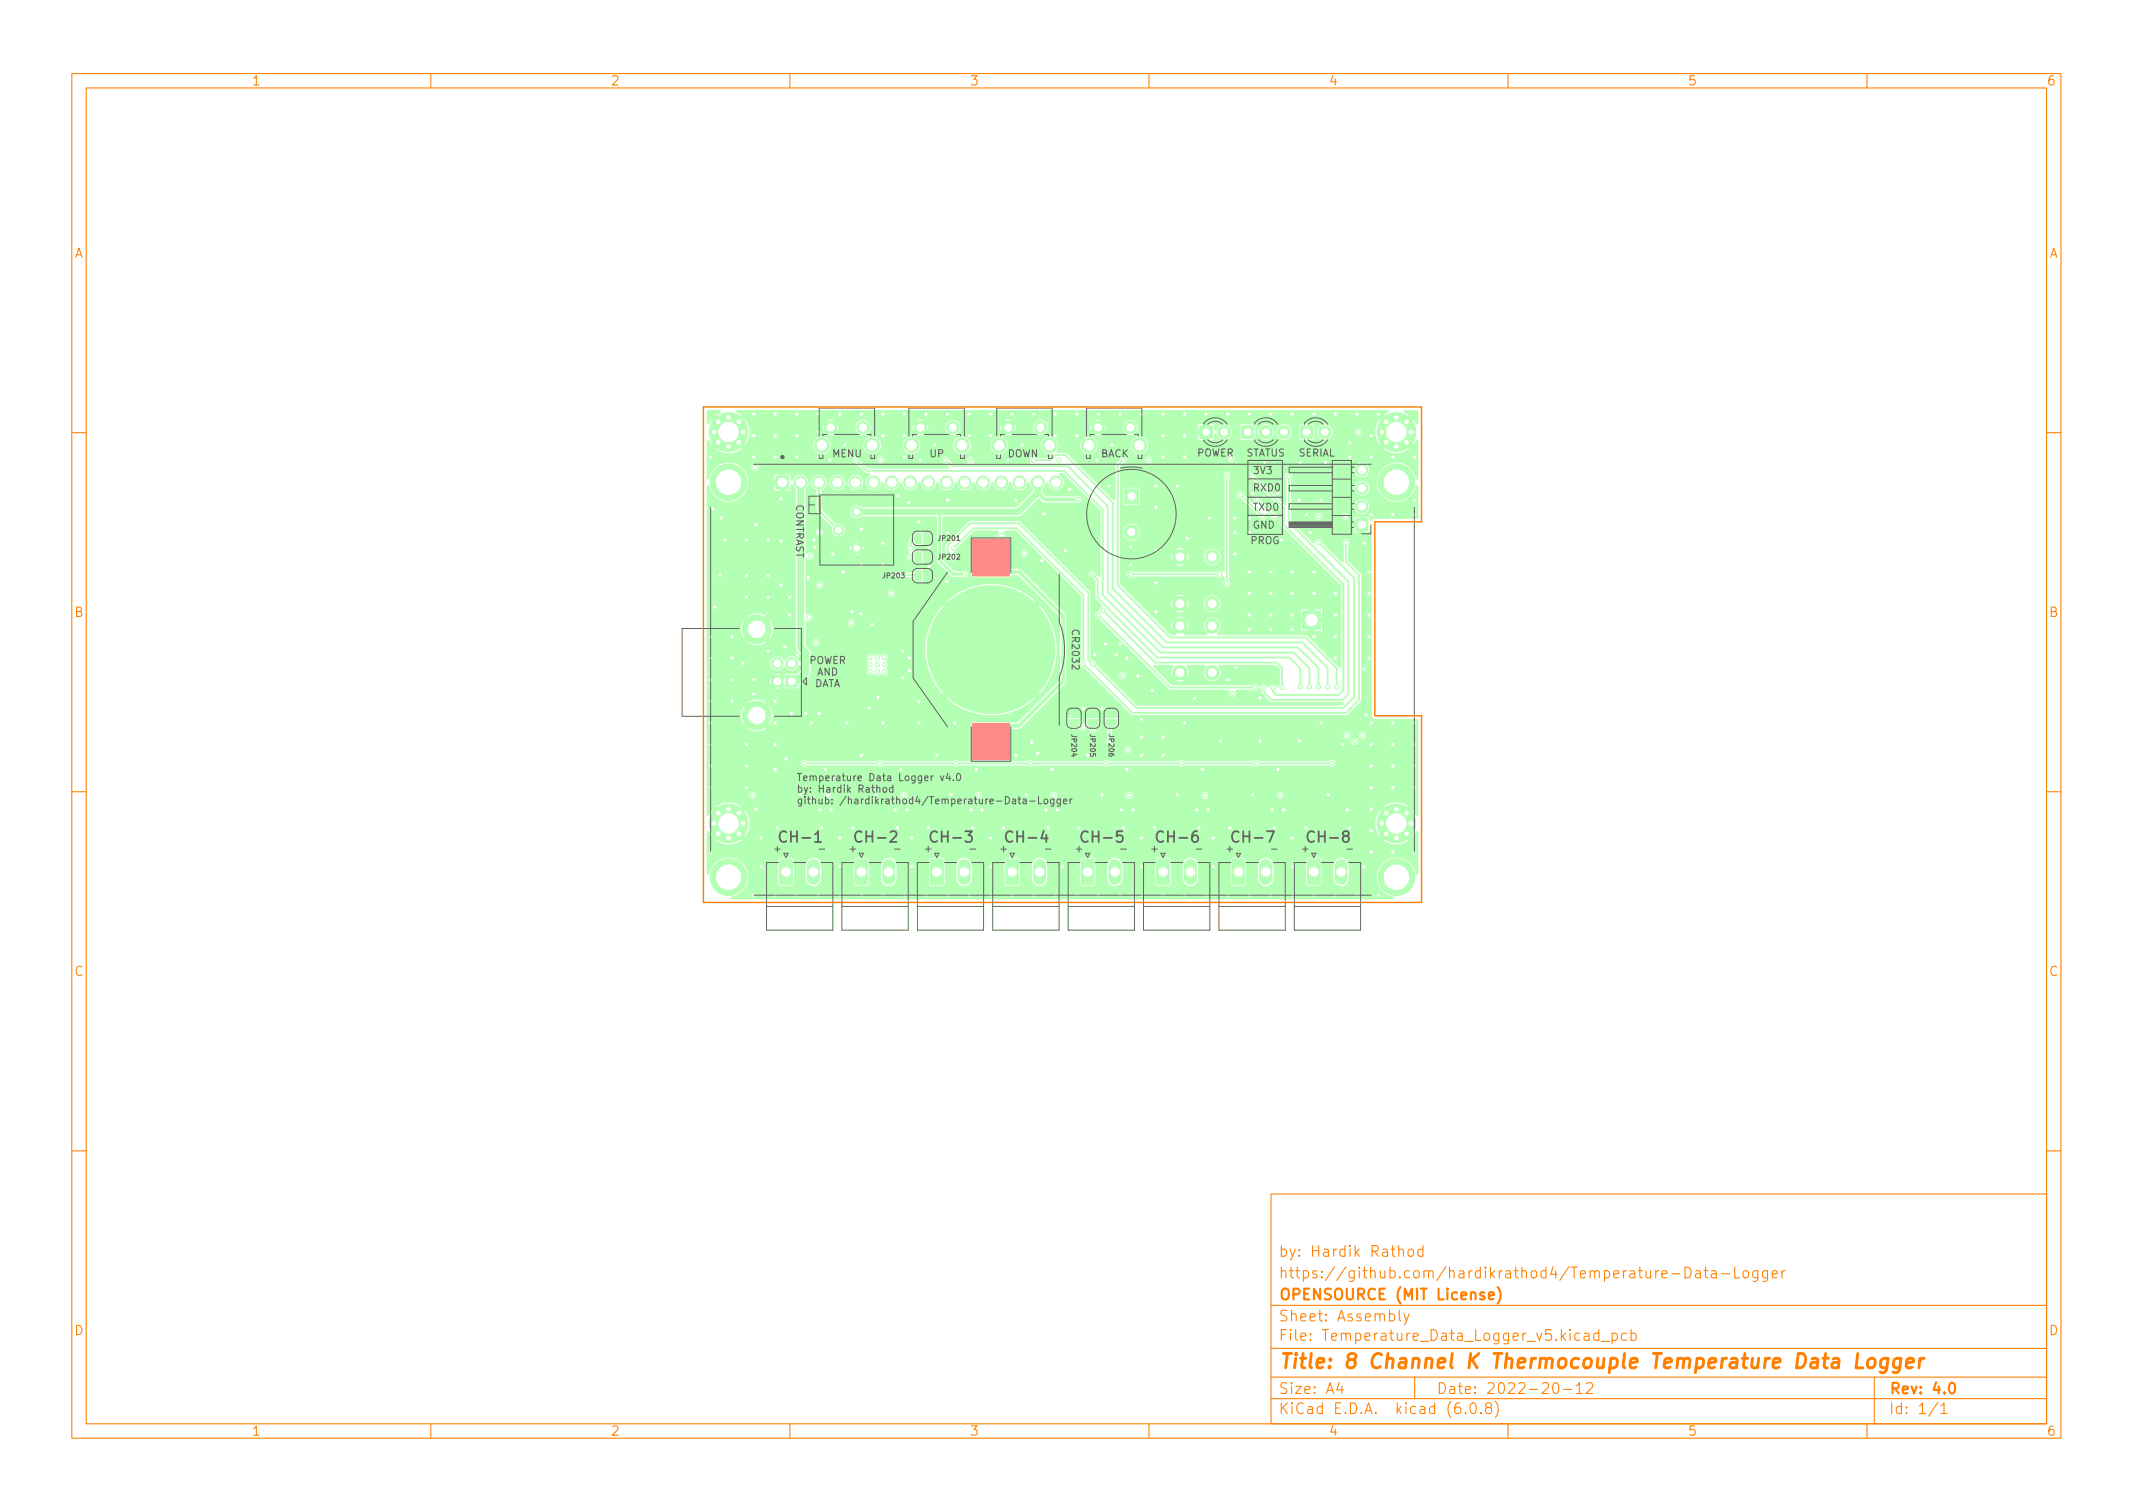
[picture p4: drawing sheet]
<svg xmlns="http://www.w3.org/2000/svg" width="297mm" height="210mm" viewBox="0 0 297 210" stroke-linecap="round" stroke-linejoin="round" font-family="sans-serif">
<defs><g id="words">
<text font-size="2.8" fill="#ff8000" x="178" y="190.6">Title: 8 Channel K Thermocouple Temperature Data Logger</text>
<g font-size="2.1" fill="#626262">
<text x="109" y="117.3">CH-1</text>
<text x="119.5" y="117.3">CH-2</text>
<text x="130" y="117.3">CH-3</text>
<text x="140.5" y="117.3">CH-4</text>
<text x="151" y="117.3">CH-5</text>
<text x="161.5" y="117.3">CH-6</text>
<text x="172" y="117.3">CH-7</text>
<text x="182.5" y="117.3">CH-8</text>
</g>
<g font-size="2.1" fill="#ff8000">
<text x="178" y="178">https://github.com/hardikrathod4/Temperature-Data-Logger</text>
<text x="178" y="175">by: Hardik Rathod</text>
<text x="178" y="184">Sheet: Assembly</text>
<text x="178" y="181">OPENSOURCE (MIT License)</text>
<text x="178" y="186.7">File: Temperature_Data_Logger_v5.kicad_pcb</text>
<text x="178" y="196.9">KiCad E.D.A. kicad (6.0.8)</text>
<text x="178" y="194.1">Size: A4</text>
<text x="200" y="194.1">Date: 2022-20-12</text>
<text x="263" y="194.1">Rev: 4.0</text>
<text x="263" y="196.9">Id: 1/1</text>
</g>
<g font-size="1.8" fill="#ff8000">
<text x="35" y="11.9">1</text>
<text x="85" y="11.9">2</text>
<text x="135" y="11.9">3</text>
<text x="185" y="11.9">4</text>
<text x="235" y="11.9">5</text>
<text x="285" y="11.9">6</text>
<text x="10.3" y="35.9">A</text>
<text x="285.3" y="35.9">A</text>
<text x="10.3" y="85.9">B</text>
<text x="285.3" y="85.9">B</text>
<text x="10.3" y="135.9">C</text>
<text x="285.3" y="135.9">C</text>
<text x="10.3" y="185.9">D</text>
<text x="285.3" y="185.9">D</text>
<text x="35" y="199.9">1</text>
<text x="85" y="199.9">2</text>
<text x="135" y="199.9">3</text>
<text x="185" y="199.9">4</text>
<text x="235" y="199.9">5</text>
<text x="285" y="199.9">6</text>
</g>
<g font-size="1.4" fill="#626262">
<text x="115.9" y="63.7">MENU</text>
<text x="129.5" y="63.7">UP</text>
<text x="140.3" y="63.7">DOWN</text>
<text x="153.2" y="63.7">BACK</text>
<text x="166.6" y="63.6">POWER</text>
<text x="173.5" y="63.6">STATUS</text>
<text x="180.8" y="63.6">SERIAL</text>
<text x="110.9" y="70.1" transform="rotate(90 110.9 70.1)">CONTRAST</text>
<text x="174.5" y="71.1">TXD0</text>
<text x="174.6" y="68.4">RXD0</text>
<text x="174.6" y="66">3V3</text>
<text x="174.1" y="75.8">PROG</text>
<text x="174.4" y="73.6">GND</text>
<text x="149.3" y="87.9" transform="rotate(90 149.3 87.9)">CR2032</text>
<text x="112.6" y="92.5">POWER</text>
<text x="113.3" y="95.7">DATA</text>
<text x="113.8" y="94.1">AND</text>
<text x="110.9" y="108.8">Temperature Data Logger v4.0</text>
<text x="110.9" y="110.4">by: Hardik Rathod</text>
<text x="110.9" y="112">github: /hardikrathod4/Temperature-Data-Logger</text>
<text x="107.9" y="118.7">+</text>
<text x="114.2" y="118.7">-</text>
<text x="118.4" y="118.7">+</text>
<text x="124.7" y="118.7">-</text>
<text x="128.9" y="118.7">+</text>
<text x="135.2" y="118.7">-</text>
<text x="139.4" y="118.7">+</text>
<text x="145.7" y="118.7">-</text>
<text x="149.9" y="118.7">+</text>
<text x="156.2" y="118.7">-</text>
<text x="160.4" y="118.7">+</text>
<text x="166.7" y="118.7">-</text>
<text x="170.9" y="118.7">+</text>
<text x="177.2" y="118.7">-</text>
<text x="181.4" y="118.7">+</text>
<text x="187.7" y="118.7">-</text>
</g>
<g font-size="1" fill="#626262">
<text x="130.8" y="77.9">JP202</text>
<text x="130.8" y="75.3">JP201</text>
<text x="123" y="80.5">JP203</text>
<text x="149.2" y="102.4" transform="rotate(90 149.2 102.4)">JP204</text>
<text x="151.8" y="102.4" transform="rotate(90 151.8 102.4)">JP205</text>
<text x="154.4" y="102.4" transform="rotate(90 154.4 102.4)">JP206</text>
</g>
</g></defs>
<g fill="#b3ffb3" stroke="#b3ffb3" stroke-width=".14">
<path d="M181.4 85.1h2.5v2.5h-2.5z"/>
<path d="M127.5 76.9l.2-.1h.6v1.5h-.6l-.3-.2-.1-.8z"/>
<path d="M128.6 76.8h.5a.5 .5 0 0 1 .5 .5 .87 .87 0 0 1-.2 .9l-.2 .1h-.6z"/>
<path d="M181.1 59.3h1.8v1.8h-1.8z"/>
<path d="M148.8 100.2h1.5v.7l-.3 .2h-1l-.2-.4z"/>
<path d="M148.9 99l.4-.1a.87 .87 0 0 1 .9 .1l.1 .3v.6h-1.5v-.6z"/>
<path d="M129.6 119.7l1.5-.1 .2 .2 .1 3.2-.2 .2h-1.4l-.2-.1v-3.2z"/>
<path d="M127.5 74.3l.2-.1h.6v1.5h-.6l-.3-.2-.1-.8z"/>
<path d="M128.6 74.2h.5a.5 .5 0 0 1 .5 .5 .87 .87 0 0 1-.2 .9l-.2 .1h-.6z"/>
<path d="M109.4 94.1h1.6v1.6h-1.6z"/>
<path d="M156.6 68.1h2v2h-2z"/>
<path d="M108.6 119.7l1.5-.1 .2 .2 .1 3.2-.2 .2h-1.4l-.2-.1v-3.2z"/>
<path d="M182.1 119.7l1.5-.1 .2 .2 .1 3.2-.2 .2h-1.4l-.2-.1v-3.2z"/>
<path d="M108.1 66.3h1.8v1.8h-1.8z"/>
<path d="M135.5 100.7h5.1v5.1h-5.1z"/>
<path d="M135.5 75.1h5.1v5.1h-5.1z"/>
<path d="M127.5 79.5l.2-.1h.6v1.5h-.6l-.3-.2-.1-.8z"/>
<path d="M128.6 79.4h.5a.5 .5 0 0 1 .5 .5 .87 .87 0 0 1-.2 .9l-.2 .1h-.6z"/>
<path d="M167.1 59.3h1.8v1.8h-1.8z"/>
<path d="M119.1 119.7l1.5-.1 .2 .2 .1 3.2-.2 .2h-1.4l-.2-.1v-3.2z"/>
<path d="M161.1 119.7l1.5-.1 .2 .2 .1 3.2-.2 .2h-1.4l-.2-.1v-3.2z"/>
<path d="M140.1 119.7l1.5-.1 .2 .2 .1 3.2-.2 .2h-1.4l-.2-.1v-3.2z"/>
<path d="M171.6 119.7l1.5-.1 .2 .2 .1 3.2-.2 .2h-1.4l-.2-.1v-3.2z"/>
<path d="M151.4 100.2h1.5v.7l-.3 .2h-1l-.2-.4z"/>
<path d="M151.5 99l.4-.1a.87 .87 0 0 1 .9 .1l.1 .3v.6h-1.5v-.6z"/>
<path d="M188.8 72.2h1.7v1.7h-1.7z"/>
<path d="M154 100.2h1.5v.7l-.3 .2h-1l-.2-.4z"/>
<path d="M154.1 99l.4-.1a.87 .87 0 0 1 .9 .1l.1 .3v.6h-1.5v-.6z"/>
<path d="M172.8 59.3h1.8v1.8h-1.8z"/>
<path d="M150.6 119.7l1.5-.1 .2 .2 .1 3.2-.2 .2h-1.4l-.2-.1v-3.2z"/>
<path d="M98.5 57.2h1.8v.2l-.7 .4 1.9 1.9 1.8-1.9-.7-.4v-.2h.1h90.5l.1 .2-.7 .4 1.9 1.9 1.8-1.9-.7-.4v-.2h1.8v1.8h-.1l-.5-.7-1.8 1.9h-1l-1.9-1.9-.5 .8-.1 1.1h-1.8v-.2a.55 .55 0 0 0-.6-.4 .55 .55 0 0 0-.5 .5h-2.9l-.1-.2a1.17 1.17 0 0 0-1.2-.9 1.17 1.17 0 0 0-1.1 1.1l-.2-.1v-.8l-.1-.2h-2l-.2 .2v.9h-.8a1.17 1.17 0 0 0-1.2-1.1 1.17 1.17 0 0 0-1.2 1.1 .29 .29 0 0 1-.3-.4 1.18 1.18 0 0 0-1.2-.7 1.18 1.18 0 0 0-1 1.1l-.2-.1v-.8l-.2-.2h-1.9l-.2 .2v.9h-.9a1.2 1.2 0 0 0-1.1-1.1 1.2 1.2 0 0 0-1.3 .9l-.1-.1v-.6l-.3-.2h-.6v.8h-.7v-.8h-.7l-.1 .2v.3h-8.3v-.2a1.12 1.12 0 0 0-1.5-.8h-3.5l-.5-.2-.6 .2 .5 .5 .6-.5h3.5l-.6 .4-.1 .6h-2.2l-.2-.5-.5 .5h-1l-.5-.5-.2 .5h-5.7a1.13 1.13 0 0 0-1.5-1h-3.5l-.5-.2-.6 .2 .5 .5 .6-.5h3.5l-.6 .4-.1 .6h-2.2l-.1-.5-.6 .5h-1l-.5-.5-.2 .5h-5.4a1.13 1.13 0 0 0-1.5-1h-3.6l-.4-.2-.7 .2 .6 .5 .5-.5h3.6l-.6 .4-.1 .6h-2.2l-.2-.5-.5 .5h-1l-.6-.5-.1 .5h-5.7a1.13 1.13 0 0 0-1.5-1h-3.6l-.4-.2-.4 .1-.3 .1 .6 .5 .5-.5h3.6l-.6 .4-.1 .6h-2.2l-.2-.5-.5 .5h-1l-.6-.5-.1 .5 .1 .6 .6-.6h1l.5 .6 .2-.6h2.2l.2 .7 .5 .4h-3.6l-.5-.6-11.2 .1-.2-1-.5-.8-1.8 1.9 1.8 1.8 .5-.9 .2-1h11.1l-.4 .5 .4 .1 .6-.1h3.7a1.13 1.13 0 0 0 1-.2l.4-.5v-.4h5.7l.1 .6 .6-.6h1l.5 .6 .2-.6h2.2l.2 .7 .5 .4h-3.6l-.5-.6-.6 .6 .5 .1 .6-.1h3.6a1.13 1.13 0 0 0 1.5-1.1h5.4l.2 .6 .5-.6h1l.5 .6 .2-.6h2.2l.2 .7 .5 .4h-3.5l-.6-.6-.5 .6 .5 .1 .6-.1h3.6a1.13 1.13 0 0 0 1-.2l.3-.3 .1-.6h5.7l.2 .6 .5-.6h1l.5 .6 .2-.6h2.2l.2 .7 .5 .4h-3.5l-.6-.6-.5 .6 .5 .1 .6-.1h3.5a1.13 1.13 0 0 0 1.5-1.1h8.3v.3h1.5v1.5h-.7v-.8h-.8v.6l.2 .3h1.9l.3-.3v-.6h.2a1.17 1.17 0 0 0 1.3 .8 1.17 1.17 0 0 0 1-1.2h.9v1l.2 .2h1.9l.2-.2v-.8l.1-.1 .1 .1a1.15 1.15 0 0 0 1.3 1 1.15 1.15 0 0 0 1-1l.1-.1h.1a1.18 1.18 0 0 0 1.4 1.1 1.15 1.15 0 0 0 1-1.2h.8v1l.2 .2h2l.1-.2v-.8l.1-.1 .2 .1a1.15 1.15 0 0 0 1.2 1h.1a1.15 1.15 0 0 0 1-1.2l2.9 .1a.56 .56 0 0 0 .6 .5 .56 .56 0 0 0 .5-.5h1.8l.1 .8 .5 1h-32.1v-.2a1.31 1.31 0 0 0-1.4-1.1 1.31 1.31 0 0 0-1.2 1.3h-4.4l-.1-.2a1.3 1.3 0 0 0-2-.8 1.3 1.3 0 0 0 .2 2.2 1.3 1.3 0 0 0 1.9-1.2h4.4v.2a1.31 1.31 0 0 0 1.4 1.1 1.31 1.31 0 0 0 1.2-1.3h32.1l1.9-1.8h1l1.8 1.8 .5-.7h.1l.1 .1v1.1h-1.2l-1.8-1.8-1.9 1.8a2.97 2.97 0 0 0 3.7 0h1.2v1.3h-25.5v-.1a.55 .55 0 0 0-.7-.4 .55 .55 0 0 0-.4 .8h-10.4v-.2a.56 .56 0 0 0-.9-.3 .56 .56 0 0 0 .1 1 .56 .56 0 0 0 .8-.5h10.5a.56 .56 0 0 0 .6 .3 .56 .56 0 0 0 .4-.6h25.5v2.8l-.2 .1a3.5 3.5 0 0 0-1.2-1.8l-.6-.3-.7-.2a2.78 2.78 0 0 0-2.5 1h-1.6v-.2a1.1 1.1 0 0 0-1.8-.6 1.1 1.1 0 0 0 .3 1.8 1.1 1.1 0 0 0 1.5-1h1.6l-.6 1.1v.7l.1 .8h-1.1v-.2a1.11 1.11 0 0 0-1.8-.7 1.11 1.11 0 0 0 .3 1.9 1.11 1.11 0 0 0 1.5-1h1.1l.2 .6 .6 .7 .6 .4 .9 .2a2.8 2.8 0 0 0 3.1-2.2l.1-.1 .2 .1v2.8h-6.8v-.2a1.1 1.1 0 0 0-1.8-.6 1.1 1.1 0 0 0 .3 1.8 1.1 1.1 0 0 0 1.5-1h6.8v1.5l-.2 .2h-5.9l-.3 .2a.14 .14 0 0 1-.2 .1 .14 .14 0 0 1-.1-.1l-.2-.4-.6-.1v.8h-.7v-.8h-1.3a.56 .56 0 0 0-.6-.5 .56 .56 0 0 0-.5 .5h-2.7l-.1-.1a.56 .56 0 0 0-.8-.3 .56 .56 0 0 0 .1 .9 .56 .56 0 0 0 .8-.5h2.7v.2a.56 .56 0 0 0 .6 .4 .56 .56 0 0 0 .5-.6h.7l-.2 .2v.6h1.5v1.5h-.7v-.8h-.8v.6l.1 .2h1.9l.3-.2 .2 .2v23.2h-1.4v-17.4l-.1-.2-1.7-1.7v-2.1a.57 .57 0 0 0 0-.9 .57 .57 0 0 0-.8 .1 .57 .57 0 0 0 .1 .8v2.1l-.2 .1-2.7-2.6a.6 .6 0 0 0-.6-.6 .6 .6 0 0 0-.6 .6l-.1-.1-3-3-.1-5.7a.58 .58 0 0 0 .1-.8 .58 .58 0 0 0-.9 0 .58 .58 0 0 0 .1 .8v3.4l-.2 .1-3.9-3.9a.57 .57 0 0 0-.4-.6 .57 .57 0 0 0-.7 .4h-2.5v-.2a.57 .57 0 0 0-.9-.3 .57 .57 0 0 0 0 .9v3.5h-11.7l-.1-2.2-2.2-.1-.2 .3v2l.2 .2h2.1l.2-.2h11.7v4h-11.7v-.2a1.26 1.26 0 0 0-2-.8 1.26 1.26 0 0 0 .2 2.1 1.26 1.26 0 0 0 1.8-1.1h11.7v3.5h-.4l-.1-.3a1.25 1.25 0 0 0-1.7-.9h-3.4l-.4-.1h-.4l-.4 .1 .6 .7 .6-.7h3.4l-.6 .5-.1 .7h-2l-.2-.7-.6 .7h-1l-.6-.7-.2 .7 .2 .6 .6-.6h1l.6 .6 .2-.6h2l.1 .6 .6 .5h-3.4l-.6-.6-.6 .6 .4 .1h.4l.4-.1h3.4a1.25 1.25 0 0 0 1.8-1.1h.4v1.9l-.2 .1a.63 .63 0 0 0-.8 0h-11.6a.58 .58 0 0 0-.8-.1 .58 .58 0 0 0 0 .9 .58 .58 0 0 0 .8-.1h11.5a.91 .91 0 0 0 1 0l.1 .5a.57 .57 0 0 0-.1 .8 .57 .57 0 0 0 .9 0 .57 .57 0 0 0-.1-.8v-14.2l.2-.4h2.5a.6 .6 0 0 0 .6 .8l3.9 3.8v1.1h-.4l-.2-.4-.4-.2-1.8-1.7a.6 .6 0 0 0-.7-.6 .6 .6 0 0 0-.4 .9h-.1l-1.1-1a.58 .58 0 0 0-.5-.6 .58 .58 0 0 0-.6 .6 .58 .58 0 0 0 .6 .6l2.4 2.4a.59 .59 0 0 0 .8 .5 .59 .59 0 0 0 .3-.8h.2l.3 .3a.57 .57 0 0 0 .6 .6 .57 .57 0 0 0 .6-.6h.4v1.2l.1 .2 8.2 8.2v2.6h-16.6l-.1-.3a1.25 1.25 0 0 0-1.7-.9h-3.4l-.6-.1-.6 .1 .6 .7 .6-.7h3.4l-.3 .2a1.26 1.26 0 0 0-.4 1h-2l-.2-.7-.6 .7h-1l-.6-.7-.2 .7 .2 .6 .6-.6h1l.6 .6 .2-.6h2v.2a1.23 1.23 0 0 0 .7 .9h-3.4l-.6-.6-.6 .6 .6 .2 .6-.2h3.4a1.25 1.25 0 0 0 1.8-1.1h16.6v1.9h-2.5v-1l-.3-.2h-.9v1.2h-.7v-1.2h-1l-.2 .3v.9h5.6v1.6h-2.5v-.9h-1.2v1.2h-.7v-1.2h-1.2v1l.2 .2h2.6l.3-.3h2.5v5.2l-.1 .1-.1-.1-4.5-4.4h-12.4l-.1-.2a1.26 1.26 0 0 0 .4-1.7 1.26 1.26 0 0 0-1.6-.5h-3.4l-.4-.1h-.4l-.4 .1 .6 .7 .6-.7h3.4l-.6 .5-.1 .7h-2l-.2-.7-.6 .7h-1l-.6-.7-.2 .7 .2 .6 .6-.6h1l.6 .6 .2-.6h2a1.43 1.43 0 0 0 .5 1l-.1 .2h-2.9l-.8-.7-.7 .7-.5-.1-7-7-.1-16.3 .4-.3a.58 .58 0 0 0 .6-.6 .58 .58 0 0 0-.6-.6 .58 .58 0 0 0-.6 .6l-.5 .7v4.7l-.2 .1-6.5-6.5-1.4-.2a1.46 1.46 0 0 0-.2-1.9 1.31 1.31 0 0 0-1.4-.2 1.31 1.31 0 0 0-.7 1.2h-4.4l-.1-.2a1.31 1.31 0 0 0-1.4-1.1 1.31 1.31 0 0 0-1.1 1.3h-2.6l-.1-.2a1.31 1.31 0 0 0-1.4-1.1 1.31 1.31 0 0 0-1.2 1.3h-4.4v-.2a1.31 1.31 0 0 0-1.4-1.1 1.31 1.31 0 0 0-1.2 1.3h-2.8l-.1-.2a1.31 1.31 0 0 0-1.4-1.1 1.31 1.31 0 0 0-1.2 1.3h-4.4v-.2a1.3 1.3 0 0 0-1.6-1 1.3 1.3 0 0 0-.9 1.7h-9.9l-1.8-1.8-1.9 1.8a2.97 2.97 0 0 0 3.7 0h9.9l.1 .2a1.31 1.31 0 0 0 1.5 .6 1.31 1.31 0 0 0 .9-1.3h4.4l.1 .2a1.31 1.31 0 0 0 1.4 1.1 1.31 1.31 0 0 0 1.2-1.3h2.8v.2a1.31 1.31 0 0 0 1.4 1.1 1.31 1.31 0 0 0 1.2-1.3h4.4l.1 .2a1.31 1.31 0 0 0 1.4 1.1 1.31 1.31 0 0 0 1.2-1.3h2.6v.2a1.31 1.31 0 0 0 1.4 1.1 1.31 1.31 0 0 0 1.2-1.3h4.4v.2a1.62 1.62 0 0 0 1.4 1.2l-.2 .3h-1.7a.6 .6 0 0 0-.8-.1 .6 .6 0 0 0-.2 .8l-.1 .1h-7.5l-.2-.1a.58 .58 0 0 0-.5-.9 .58 .58 0 0 0-.4 .9l-2 .1-.4-.5a.55 .55 0 0 0-.6-.5 .55 .55 0 0 0-.5 .6h-8v-.2a.56 .56 0 0 0-.9-.3 .56 .56 0 0 0 .1 1 .56 .56 0 0 0 .8-.5h8l.1 .4 .5 .2 .3 .3-.1 .2h-11.1l-1.1-1.1a.57 .57 0 0 0-.6-.6 .57 .57 0 0 0-.6 .6 .57 .57 0 0 0 .7 .6l.4 .4h-14a.56 .56 0 0 0-.8-.5 .56 .56 0 0 0-.1 .9 .56 .56 0 0 0 .9-.3v-.1h14l.8 .8h.6l.1 .1-.5 .6-.2 .5-.1 .1a1.29 1.29 0 0 0-1.4-1.2 1.14 1.14 0 0 0-1 1.1l-.2 .1a1.29 1.29 0 0 0-1.3-1.2 1.14 1.14 0 0 0-1.1 1.1l-.1 .1a1.29 1.29 0 0 0-1.4-1.2 1.14 1.14 0 0 0-1 1.1l-.2 .1a1.29 1.29 0 0 0-1.3-1.2l-.6 .3-.4 .5a.13 .13 0 0 1-.1 .1 .13 .13 0 0 1-.1-.1v-.6l-.3-.2h-.6v.8h-.7v-.8h-.6l-.2 .2v.6h1.5v1.6h-.7v-.9h-.8v.6l.1 .2 2 .1 .3-.2v-.6l.1-.1 .4 .6v17.7h-4a2.24 2.24 0 0 0-2.7 0l1.4 1.3 1.3-1.3h4v1.8h-3l-.1-.6-.4-.7-1.3 1.3h-1l-1.4-1.3a2.2 2.2 0 0 0 0 2.7l1.4-1.4h1l1.3 1.4 .4-.8 .1-.6h3v1.9h-4l-1.3-1.4-1.4 1.4a2.23 2.23 0 0 0 2.7 0h4l.1 1 .7 .8v.6l-.2 .1a1.15 1.15 0 0 0-1.8-.4l-.2 .2-.1 .1a1.06 1.06 0 0 0-1.6-.4 1.06 1.06 0 0 0-.1 1.6 1.06 1.06 0 0 0 1.6-.2h.2l.3 .3a1.04 1.04 0 0 0 1.2 0l.5-.5 .1 .1 .1 .5-.5 .5-2.3 .1-.6-.1-.3 .1 .4 .5 .5-.5h.6l-.1 .5-.5 .5h-1l-.4-.5-.2 .5 .2 .5 .4-.5h1l.5 .4 .1 .6h-.6l-.5-.5-.4 .5 .4 .1 .5-.1h2.4l.2-.3 1.6-1.7 .1-.3v-2.8l-.2-.3-.5-.7v-3.2l.1-.1a.58 .58 0 0 0 .8-.6 .58 .58 0 0 0-.9-.4v-.2v-7.5v-.1a.58 .58 0 0 0 .9 .1 .58 .58 0 0 0 0-.9 .66 .66 0 0 0-.8 .2l-.1-.2v-8.8l.3-.7a.14 .14 0 0 1 .2-.2 .14 .14 0 0 1 .1 .2l.2 .4 .5 .6 .1 2.9 2.1 2.2v.6h-1.1l-.1-.1a.56 .56 0 0 0-.8-.3 .56 .56 0 0 0 .1 .9 .56 .56 0 0 0 .8-.5h1.1l.2 .2a.98 .98 0 0 0 1.3 .3 .98 .98 0 0 0 .4-1.2 .98 .98 0 0 0-1.3-.5l-1.9-2v-2.6a1.56 1.56 0 0 0 .8-1.1h.1a1.18 1.18 0 0 0 1.3 1.1 1.19 1.19 0 0 0 1.1-1.1h.1l.1 .1a1.15 1.15 0 0 0 1.5 1 1.38 1.38 0 0 0 .9-1.1h.1a1.18 1.18 0 0 0 1.3 1.1 1.19 1.19 0 0 0 1-1.1h.2l.1 .1a1.15 1.15 0 0 0 1.5 1 1.38 1.38 0 0 0 .8-1.1h.2a1.18 1.18 0 0 0 1.3 1.1 1.19 1.19 0 0 0 1-1.1h.1l.1 .1a1.15 1.15 0 0 0 1.5 1 1.38 1.38 0 0 0 .9-1.1h.1a1.18 1.18 0 0 0 1.4 1.1 1.19 1.19 0 0 0 1-1.1h.1l.1 .1a1.15 1.15 0 0 0 1.5 1 1.38 1.38 0 0 0 .9-1.1h.1a1.18 1.18 0 0 0 1.3 1.1 1.19 1.19 0 0 0 1.1-1.1h.1l.1 .1a1.15 1.15 0 0 0 1.5 1 1.38 1.38 0 0 0 .9-1.1h.1a1.18 1.18 0 0 0 1.3 1.1 1.19 1.19 0 0 0 1.1-1.1h.1l.5 1.1-2.3 2.3h-21.5a.99 .99 0 0 0-1.4 0 .99 .99 0 0 0 0 1.4 .99 .99 0 0 0 1.4 0h10.3l.1 .1v5.7h-1.8l-.1-1.2h-1l-.2-.5a.14 .14 0 0 1 .1-.2 .14 .14 0 0 1 .1 0l.8 .1 .2-.2 .1-1.6-.2-.2h-.7l-.4 .1-.2 .5-.6 .4v.4h-6.8l-.4-.1-.4 .1 .4 .4 .4-.4h6.8v.5l-.2 .4h-6l-.1-.4-.4 .4h-1l-.4-.4-.1 .2 .1 .7 .4-.5h1l.4 .5 .1-.5h6l.1 .3 .2 .3-.3 .4h-6.6l-.4-.5-.4 .5 .2 .1 .6-.1h6.6a.59 .59 0 0 0 .1 .7 .59 .59 0 0 0 .7 .1 .79 .79 0 0 0 .7 .5l.7-.1 .1-.7h1.8l.1 .6 2 1.9 1.5 .1h-5.4l-.1-1.1-.2-.1h-.8l-.5 .5h-1.5a.57 .57 0 0 0-.8 0 .57 .57 0 0 0 0 .8 .57 .57 0 0 0 .8-.1h1.5l.2 .5 .3 .2 .8 .1 .2-.2 .1-.6h5.5a.56 .56 0 0 0 .8-.5 .56 .56 0 0 0-.9-.4l-1.1-.1-1.6-1.5 .1-5.9 10.6-.1 .3-.1 2.3-2.3 .8 .6h4.6a.56 .56 0 0 0 .7-.6 .56 .56 0 0 0-.8-.4h-4.2l-.5-.6v-.4l.3-.3 .2-.4a.14 .14 0 0 1 .1-.2 .14 .14 0 0 1 .1 .2v.1a1.18 1.18 0 0 0 1.9 .6 1.18 1.18 0 0 0-.3-2l.2-.2 .3 .1 5.2 5.1v9.1h-.2l-.3-.3a.58 .58 0 0 0-.6-.6 .58 .58 0 0 0-.6 .6 .58 .58 0 0 0 .6 .6l.4 .4v2.4l.9 1.1-.3 .3-.2 .4a.57 .57 0 0 0-.5 .6 .57 .57 0 0 0 .6 .5l7.8 7.9h-3.9a.56 .56 0 0 0-.8-.5 .56 .56 0 0 0-.1 .9 .56 .56 0 0 0 .9-.3v-.1h3.9l2.1 2h8.1l.2 .1a.58 .58 0 0 0 .5 .9 .58 .58 0 0 0 .4-.9l.1-.1h2.1a.69 .69 0 0 0 1.1-.2l.2 .3 .1 .4 1.3 1.2h9.9l.2 .2-.2 .2h-28.5l-5.7-5.8a.61 .61 0 0 0-.6-.6l-.2-.1v-9.3l-9.8-9.9h-7.2l-3.3 3.3v1l.6 .7a.57 .57 0 0 0 .5 .6 .57 .57 0 0 0 .6-.4 .57 .57 0 0 0-.4-.7v-.1l.4-.3 .1-.3 2.3-2.3h3.3l-.1 .8-.1 .1h-3.4l-.2 .1v5.3l.2 .2h5.2l.3-.3h.8l3.6 3.5h-1a9.2 9.2 0 0 0-8.2-2.2h-21.4v-.2a.56 .56 0 0 0-.9-.3 .56 .56 0 0 0 .1 1 .56 .56 0 0 0 .8-.5h21.4l-1.7 .5-1.2 .6h-8.5l-.1-.1a.55 .55 0 0 0-.8-.3 .55 .55 0 0 0 .1 .9 .55 .55 0 0 0 .8-.5h8.5l-1.4 1.1 6.2 6.3 6.3-6.3h1l2.2 2.3 .1 4.7h-.4v-.6a9 9 0 0 0-2.5-5.9l-6.2 6.3h-1l-6.2-6.3-1 1.2-.7 1.3h-10.5a.56 .56 0 0 0-.8-.5 .56 .56 0 0 0-.1 1 .56 .56 0 0 0 .9-.3v-.2h10.5l-.5 1.4-.2 1.4h-14.7a.56 .56 0 0 0-.8-.5 .56 .56 0 0 0-.1 .9 .56 .56 0 0 0 .9-.3v-.1h14.7a9.1 9.1 0 0 0 .4 4.1h-5.6l-.2-.5v-.1a.67 .67 0 0 0 0-1 .57 .57 0 0 0 0-.8 .57 .57 0 0 0-.8 0 .78 .78 0 0 0-1.1 0 .57 .57 0 0 0-.8 0 .57 .57 0 0 0 0 .8 .78 .78 0 0 0 0 1.1v.1a.57 .57 0 0 0 0 .8 .57 .57 0 0 0 .8-.1h.2a.67 .67 0 0 0 .9 0h.1a.55 .55 0 0 0 .6 .2 .55 .55 0 0 0 .3-.5h5.6l.8 1.6 1.2 1.5 6.2-6.2h1l6.3 6.2a9.2 9.2 0 0 0 2.4-6h.4v3.9l-2.6 2.6h-.7l-6.3-6.2-6.2 6.2 .6 .6h-25.7a2.24 2.24 0 0 0-2.7 0l1.4 1.3 1.3-1.3h25.8a9.2 9.2 0 0 0 4.7 1.8h-29.5l-.1-.6-.4-.7-1.3 1.3h-1l-1.4-1.3a2.2 2.2 0 0 0 0 2.7l1.4-1.4h1l1.3 1.4 .4-.8 .1-.6h29.5a9.1 9.1 0 0 0 7.1-2.4h.7l-3.3 3.3h-6.3l-.2 .1v.9h-28.5l-1.3-1.4-1.4 1.4a2.27 2.27 0 0 0 2.7 0h28.5v4.3l-.1 .1h-1.6a.63 .63 0 0 0-.9 0h-9.7a.66 .66 0 0 0-.9 0h-9.6a.57 .57 0 0 0-.8 0 .57 .57 0 0 0 0 .8 .57 .57 0 0 0 .9 0h9.5a.66 .66 0 0 0 1 0h9.6a.66 .66 0 0 0 1 0h9.4a.66 .66 0 0 0 1 0h9.5a.66 .66 0 0 0 1 0h9.5a.66 .66 0 0 0 1 0h9.5a.66 .66 0 0 0 1 0h9.5a.57 .57 0 0 0 .9 0 .57 .57 0 0 0 0-.8 .57 .57 0 0 0-.9 0h-9.6a.66 .66 0 0 0-.9 0h-9.6a.66 .66 0 0 0-.9 0h-9.6a.66 .66 0 0 0-.9 0h-9.6a.66 .66 0 0 0-.9 0h-2.2v-4.3h1.2l.2-.2 6.2-6.2 .2-.4-.1-9.2-6.2-6.3-.2-.1-1.3-.1v-4l-.1-.2-.7-.1v-.4l-.2-.3 .1-.1h1.5l3.2 3.1h-1.4a.56 .56 0 0 0-.8-.5 .56 .56 0 0 0-.1 .9 .56 .56 0 0 0 .8-.2l.1-.2h1.4l5.9 5.9v9a.61 .61 0 0 0-.1 .6 .61 .61 0 0 0 .5 .4l6.7 6.6h29.9l.2-.1 1.9-1.8v-.3h1.4v2.3l.3 .4 6 .1 .2 .1v.4h-41.7l-.1-.7-.7-.1h-1.1l-.1 .3v.5h-.6v-.5l-.2-.3h-1.6l-.2 .2-.1 .6h-.4h-.1l-.1-.6-.1-.2-1.8 .1v.7l.2 .5 .3 .2h.7l.2 .2h.4a.68 .68 0 0 0 1.1-.2l.1 .1a.58 .58 0 0 0 .6 .6 .58 .58 0 0 0 .5-.7l.3-.3 .2-.4h.6v.3l.4 .4v1.5a.57 .57 0 0 0 0 .8 .57 .57 0 0 0 .8 0 .57 .57 0 0 0-.1-.8v-1.4l.7-.3 .2-.5h41.7v1.7h-7.2a.56 .56 0 0 0-.6-.6 .56 .56 0 0 0-.6 .6h-.9l-.1-.1a.56 .56 0 0 0-.9-.3 .56 .56 0 0 0 .2 .9 .56 .56 0 0 0 .8-.5h.9l.2 .4 .1 .1a.56 .56 0 0 0 .9-.5h7.2v.9h-8.3l-.1-.4a.64 .64 0 0 0-.8 0 .56 .56 0 0 0 .1 .9 .56 .56 0 0 0 .8-.5h8.3v1.1h-39.9v-.1a.56 .56 0 0 0-.9-.3 .56 .56 0 0 0 .2 .9 .56 .56 0 0 0 .7-.5h39.9v6.4h-18.7v-.2a.56 .56 0 0 0-.6-.4 .56 .56 0 0 0-.5 .6h-9.4v-.2a.56 .56 0 0 0-.6-.4 .56 .56 0 0 0-.5 .6h-9.4v-.2a.56 .56 0 0 0-.6-.4 .56 .56 0 0 0-.5 .6h-9.4v-.2a.56 .56 0 0 0-.6-.4 .56 .56 0 0 0-.5 .6h-9.4v-.2a.56 .56 0 0 0-.6-.4 .56 .56 0 0 0-.5 .6h-9.3v-.2a.56 .56 0 0 0-.6-.4 .56 .56 0 0 0-.5 .6h-9.5v-.2a.56 .56 0 0 0-.6-.4 .56 .56 0 0 0-.5 .6h-9.4v-.2a.56 .56 0 0 0-.9-.3 .56 .56 0 0 0 .1 1 .56 .56 0 0 0 .8-.5h9.4v.1a.56 .56 0 0 0 .6 .4 .56 .56 0 0 0 .5-.5h9.5v.1a.56 .56 0 0 0 .6 .4 .56 .56 0 0 0 .5-.5h9.3v.1a.56 .56 0 0 0 .6 .4 .56 .56 0 0 0 .5-.5h9.4v.1a.56 .56 0 0 0 .6 .4 .56 .56 0 0 0 .5-.5h9.4v.1a.56 .56 0 0 0 .6 .4 .56 .56 0 0 0 .5-.5h9.4v.1a.56 .56 0 0 0 .6 .4 .56 .56 0 0 0 .5-.5h9.4v.1a.56 .56 0 0 0 .6 .4 .56 .56 0 0 0 .5-.5h18.7v1.5h-1.2a2.97 2.97 0 0 0-3.7 0h-89.3a2.94 2.94 0 0 0-3.7 0l1.9 1.9 1.8-1.9h89.3l1.9 1.9 1.8-1.9h1.2l-.1 1.2h-.2l-.4-.7-1.8 1.9h-1l-1.9-1.9-.5 .8-.1 1h-87l-.2-1-.5-.8-1.8 1.9 1.8 1.8 .5-.9 .2-1h87l.1 .9 .5 1 1.9-1.8h1l1.8 1.8 .5-.7h.1l.1 1.2h-1.2l-1.8-1.8-1.9 1.8h-89.3l-1.8-1.8-1.9 1.8a2.94 2.94 0 0 0 3.7 0h89.3a2.98 2.98 0 0 0 3.7 0h1.2v4.6l-.2 .1a3.2 3.2 0 0 0-1.8-2.1v-.1a2.8 2.8 0 0 0-3.8 2.9h-3.8v-2a1.15 1.15 0 0 0-.8-1 1.15 1.15 0 0 0-1.2 .4h-1.8l-.1-.3-.3-.1h-1.6l-.3 .4v2.6h-4.4v-2a1.15 1.15 0 0 0-.8-1 1.15 1.15 0 0 0-1.2 .4h-1.8l-.1-.3-.3-.1h-1.6l-.3 .4v2.6h-4.4v-2a1.15 1.15 0 0 0-.8-1 1.15 1.15 0 0 0-1.2 .4h-1.8l-.1-.3-.3-.1h-1.6l-.3 .4v2.6h-4.4v-2a1.15 1.15 0 0 0-.8-1 1.15 1.15 0 0 0-1.2 .4h-1.8l-.1-.3-.3-.1h-1.6l-.3 .4v2.6h-4.4v-2a1.15 1.15 0 0 0-.8-1 1.15 1.15 0 0 0-1.2 .4h-1.8l-.1-.3-.3-.1h-1.6l-.3 .4v2.6h-4.4v-2a1.15 1.15 0 0 0-.8-1 1.15 1.15 0 0 0-1.2 .4h-1.8l-.1-.3-.3-.1h-1.6l-.3 .4v2.6h-4.4v-2a1.15 1.15 0 0 0-.8-1 1.15 1.15 0 0 0-1.2 .4h-1.8l-.1-.3-.3-.1h-1.6l-.3 .4v2.6h-4.4v-2a1.15 1.15 0 0 0-.8-1 1.15 1.15 0 0 0-1.2 .4h-1.8l-.1-.3-.3-.1h-1.5l-.2 .1-.2 .3v3.2l.3 .4 1.6 .1 .4-.3v-3.4h1.8l-.3 .7v2.1a1.15 1.15 0 0 0 1.3 .9 1.15 1.15 0 0 0 1-1.1h4.4v.7l.3 .3 1.6 .1 .3-.2 .1-.3v-3.2h1.8l-.3 .7v2.1a1.15 1.15 0 0 0 1.3 .9 1.15 1.15 0 0 0 1-1.1h4.4v.7l.3 .3 1.6 .1 .3-.2 .1-.3v-3.2h1.8l-.3 .7v2.1a1.15 1.15 0 0 0 1.3 .9 1.15 1.15 0 0 0 1-1.1h4.4v.7l.3 .3 1.6 .1 .3-.2 .1-.3v-3.2h1.8l-.3 .7v1.9a1.15 1.15 0 0 0 1.2 1.1 1.15 1.15 0 0 0 1.1-1.1h4.4v.7l.3 .3 1.6 .1 .3-.2 .1-.3v-3.2h1.8l-.3 .7v2.1a1.15 1.15 0 0 0 1.3 .9 1.15 1.15 0 0 0 1-1.1h4.4v.7l.3 .3 1.6 .1 .3-.2 .1-.3v-3.2h1.8l-.3 .7v2.1a1.15 1.15 0 0 0 1.3 .9 1.15 1.15 0 0 0 1-1.1h4.4v.7l.3 .3 1.6 .1 .3-.2 .1-.3v-3.2h1.8l-.3 .7v2.1a1.15 1.15 0 0 0 1.3 .9 1.15 1.15 0 0 0 1-1.1h4.4v.7l.3 .3 1.6 .1 .3-.2 .1-.3v-3.2h1.8l-.3 .7v2.1a1.15 1.15 0 0 0 1.3 .9 1.15 1.15 0 0 0 1-1.1h3.8v.2a2.87 2.87 0 0 0 2.4 2.4v.1l-.1 .1h-92.1l-.1-.1 .1-.2a2.82 2.82 0 0 0 1.6-4.7 2.82 2.82 0 0 0-4.8 1.5h-.2v-.1v-5.8h.2l.4 .7 1.9-1.8-1.9-1.9-.4 .7h-.2v-.1v-45.8h.2l.3 1 .4 .5 .8 .5 .6 .3a2.81 2.81 0 0 0 3.4-2.2 2.81 2.81 0 0 0-2.2-3.3 2.81 2.81 0 0 0-3.3 2.3h-.2v-.1v-5.3h.2l.4 .7 1.9-1.8-1.9-1.9-.4 .7h-.2z"/>
<path d="M160.7 92.7l2.5-.1 .1 .2a1.31 1.31 0 0 0-.1 1.5l1.1-1.1 1.1 1.1a1.44 1.44 0 0 0-.1-1.6l.1-.1h2.4l.1 .1a1.38 1.38 0 0 0 .3 2l.1 .1h-3.4l-.6-.6-.6 .6 .6 .2 .6-.2h3.4a1.27 1.27 0 0 0 1.5-.4 1.27 1.27 0 0 0-.1-1.6l.2-.2h7.7l.6 .6-.1 2.2a.23 .23 0 0 1-.3 .2 .57 .57 0 0 0-.6-.4 .57 .57 0 0 0-.5 .4h-.1a.59 .59 0 0 0-.6-.4 .59 .59 0 0 0-.6 .4h-.1a.61 .61 0 0 0-1-.2h-11.1l-2.5-2.6z"/>
<circle cx="164.3" cy="77.6" r="1"/>
<circle cx="164.3" cy="84.1" r="1"/>
<circle cx="168.8" cy="84.1" r="1"/>
<circle cx="168.8" cy="77.6" r="1"/>
<circle cx="101.5" cy="114.7" r="2.7"/>
<circle cx="102.9" cy="116.1" r=".4"/>
<circle cx="102.9" cy="113.2" r=".4"/>
<circle cx="103.5" cy="114.7" r=".4"/>
<circle cx="100" cy="116.1" r=".4"/>
<circle cx="99.4" cy="114.7" r=".4"/>
<circle cx="101.5" cy="116.7" r=".4"/>
<circle cx="100" cy="113.2" r=".4"/>
<circle cx="101.5" cy="112.6" r=".4"/>
<circle cx="101.5" cy="58.1" r=".4"/>
<circle cx="102.9" cy="61.6" r=".4"/>
<circle cx="102.9" cy="58.7" r=".4"/>
<circle cx="100" cy="61.6" r=".4"/>
<circle cx="100" cy="58.7" r=".4"/>
<circle cx="99.4" cy="60.2" r=".4"/>
<circle cx="103.5" cy="60.2" r=".4"/>
<circle cx="101.5" cy="60.2" r="2.7"/>
<circle cx="101.5" cy="62.2" r=".4"/>
<circle cx="194.5" cy="112.6" r=".4"/>
<circle cx="194.5" cy="116.7" r=".4"/>
<circle cx="194.5" cy="114.7" r="2.7"/>
<circle cx="195.9" cy="116.1" r=".4"/>
<circle cx="193" cy="116.1" r=".4"/>
<circle cx="196.5" cy="114.7" r=".4"/>
<circle cx="195.9" cy="113.2" r=".4"/>
<circle cx="193" cy="113.2" r=".4"/>
<circle cx="192.4" cy="114.7" r=".4"/>
<circle cx="196.5" cy="60.2" r=".4"/>
<circle cx="194.5" cy="62.2" r=".4"/>
<circle cx="195.9" cy="61.6" r=".4"/>
<circle cx="194.5" cy="58.1" r=".4"/>
<circle cx="193" cy="61.6" r=".4"/>
<circle cx="194.5" cy="60.2" r="2.7"/>
<circle cx="193" cy="58.7" r=".4"/>
<circle cx="195.9" cy="58.7" r=".4"/>
<circle cx="192.4" cy="60.2" r=".4"/>
<circle cx="164.3" cy="93.7" r="1"/>
<circle cx="164.3" cy="87.2" r="1"/>
<circle cx="168.8" cy="87.2" r="1"/>
<circle cx="168.8" cy="93.7" r="1"/>
<circle cx="184.5" cy="60.2" r=".9"/>
<circle cx="119.3" cy="71.3" r=".72"/>
<circle cx="116.8" cy="73.8" r=".72"/>
<circle cx="119.3" cy="76.3" r=".72"/>
<circle cx="110.2" cy="92.4" r=".8"/>
<circle cx="108.2" cy="92.4" r=".8"/>
<circle cx="108.2" cy="94.9" r=".8"/>
<circle cx="105.4" cy="99.6" r="2"/>
<circle cx="105.4" cy="87.6" r="2"/>
<circle cx="157.6" cy="74.1" r="1"/>
<circle cx="111.5" cy="67.2" r=".9"/>
<circle cx="114" cy="67.2" r=".9"/>
<circle cx="116.6" cy="67.2" r=".9"/>
<circle cx="119.1" cy="67.2" r=".9"/>
<circle cx="121.7" cy="67.2" r=".9"/>
<circle cx="124.2" cy="67.2" r=".9"/>
<circle cx="126.7" cy="67.2" r=".9"/>
<circle cx="129.3" cy="67.2" r=".9"/>
<circle cx="131.8" cy="67.2" r=".9"/>
<circle cx="134.4" cy="67.2" r=".9"/>
<circle cx="136.9" cy="67.2" r=".9"/>
<circle cx="139.4" cy="67.2" r=".9"/>
<circle cx="142" cy="67.2" r=".9"/>
<circle cx="144.5" cy="67.2" r=".9"/>
<circle cx="147.1" cy="67.2" r=".9"/>
<circle cx="101.5" cy="67.1" r="2.55"/>
<circle cx="194.5" cy="67.1" r="2.55"/>
<circle cx="101.5" cy="122.1" r="2.55"/>
<circle cx="194.5" cy="122.1" r="2.55"/>
<circle cx="138" cy="90.5" r="8.9"/>
<circle cx="126.9" cy="62" r="1.05"/>
<circle cx="133.9" cy="62" r="1.05"/>
<circle cx="128.2" cy="59.5" r=".87"/>
<circle cx="132.7" cy="59.5" r=".87"/>
<circle cx="170.5" cy="60.2" r=".9"/>
<circle cx="151.7" cy="62" r="1.05"/>
<circle cx="158.7" cy="62" r="1.05"/>
<circle cx="152.9" cy="59.5" r=".87"/>
<circle cx="157.4" cy="59.5" r=".87"/>
<circle cx="189.6" cy="70.5" r=".85"/>
<circle cx="189.6" cy="68" r=".85"/>
<circle cx="189.6" cy="65.4" r=".85"/>
<circle cx="114.4" cy="62" r="1.05"/>
<circle cx="121.4" cy="62" r="1.05"/>
<circle cx="115.7" cy="59.5" r=".87"/>
<circle cx="120.2" cy="59.5" r=".87"/>
<circle cx="176.3" cy="60.2" r=".9"/>
<circle cx="178.8" cy="60.2" r=".9"/>
<circle cx="139.2" cy="62" r="1.05"/>
<circle cx="146.2" cy="62" r="1.05"/>
<circle cx="140.4" cy="59.5" r=".87"/>
<circle cx="144.9" cy="59.5" r=".87"/>
<circle cx="112.9" cy="77.4" r=".3"/>
<circle cx="122.2" cy="92.6" r=".3"/>
<circle cx="121.2" cy="92.6" r=".3"/>
<circle cx="156.4" cy="94.1" r=".3"/>
<circle cx="122.2" cy="93.6" r=".3"/>
<circle cx="123.2" cy="93.6" r=".3"/>
<circle cx="118.5" cy="86.7" r=".3"/>
<circle cx="157.3" cy="110.8" r=".3"/>
<circle cx="187.4" cy="71.9" r=".3"/>
<circle cx="121.2" cy="93.6" r=".3"/>
<circle cx="147.5" cy="64.1" r=".3"/>
<circle cx="178.3" cy="110.8" r=".3"/>
<circle cx="167.8" cy="110.8" r=".3"/>
<circle cx="171.6" cy="96.5" r=".3"/>
<circle cx="188.7" cy="103.3" r=".3"/>
<circle cx="189.7" cy="102.4" r=".3"/>
<circle cx="157.1" cy="104.4" r=".3"/>
<circle cx="124.1" cy="82.6" r=".3"/>
<circle cx="122.7" cy="64.1" r=".3"/>
<circle cx="183.6" cy="71.9" r=".3"/>
<circle cx="104.8" cy="110.8" r=".3"/>
<circle cx="112.7" cy="86" r=".3"/>
<circle cx="113.7" cy="89.5" r=".3"/>
<circle cx="122.2" cy="91.6" r=".3"/>
<circle cx="171.4" cy="63.8" r=".3"/>
<circle cx="146.8" cy="110.8" r=".3"/>
<circle cx="121.2" cy="91.6" r=".3"/>
<circle cx="189.2" cy="60.2" r=".3"/>
<circle cx="142.6" cy="77.1" r=".3"/>
<circle cx="114.1" cy="74.1" r=".3"/>
<circle cx="123.2" cy="92.6" r=".3"/>
<circle cx="135.2" cy="64.1" r=".3"/>
<circle cx="114.2" cy="81.5" r=".3"/>
<circle cx="160" cy="64.1" r=".3"/>
<circle cx="187.6" cy="102.4" r=".3"/>
<circle cx="105.2" cy="65.1" r=".3"/>
<circle cx="123.2" cy="91.6" r=".3"/>
<circle cx="108" cy="100.7" r=".3"/>
<circle cx="129" cy="57.7" r=".3"/>
<circle cx="129.4" cy="78.9" r=".3"/>
<circle cx="162" cy="124.7" r=".3"/>
<circle cx="152.8" cy="64.1" r=".3"/>
<circle cx="123" cy="100.7" r=".3"/>
<circle cx="174" cy="79.7" r=".3"/>
<circle cx="130.5" cy="105.2" r=".3"/>
<circle cx="183" cy="79.7" r=".3"/>
<circle cx="171" cy="57.7" r=".3"/>
<circle cx="141.5" cy="105.2" r=".3"/>
<circle cx="190.7" cy="88.7" r=".3"/>
<circle cx="121.1" cy="98.6" r=".3"/>
<circle cx="186" cy="82.7" r=".3"/>
<circle cx="105" cy="94.7" r=".3"/>
<circle cx="114" cy="60.2" r=".3"/>
<circle cx="138" cy="124.7" r=".3"/>
<circle cx="108.3" cy="115.3" r=".3"/>
<circle cx="153" cy="124.7" r=".3"/>
<circle cx="165" cy="63.7" r=".3"/>
<circle cx="128" cy="100.7" r=".3"/>
<circle cx="174" cy="74.2" r=".3"/>
<circle cx="114" cy="63.7" r=".3"/>
<circle cx="180" cy="85.7" r=".3"/>
<circle cx="182" cy="71.7" r=".3"/>
<circle cx="187.7" cy="112.8" r=".3"/>
<circle cx="106" cy="120.7" r=".3"/>
<circle cx="99" cy="118.7" r=".3"/>
<circle cx="113.5" cy="76.2" r=".3"/>
<circle cx="102" cy="91.7" r=".3"/>
<circle cx="184" cy="100.7" r=".3"/>
<circle cx="171" cy="124.7" r=".3"/>
<circle cx="132" cy="69.7" r=".3"/>
<circle cx="147" cy="57.7" r=".3"/>
<circle cx="153" cy="57.7" r=".3"/>
<circle cx="188" cy="61.7" r=".3"/>
<circle cx="114" cy="57.7" r=".3"/>
<circle cx="150.9" cy="98.7" r=".3"/>
<circle cx="99" cy="63.7" r=".3"/>
<circle cx="107" cy="75.2" r=".3"/>
<circle cx="146" cy="115.3" r=".3"/>
<circle cx="99" cy="97.7" r=".3"/>
<circle cx="183" cy="82.7" r=".3"/>
<circle cx="110" cy="85.7" r=".3"/>
<circle cx="181.9" cy="115.3" r=".3"/>
<circle cx="127" cy="116.7" r=".3"/>
<circle cx="146.5" cy="107.2" r=".3"/>
<circle cx="127" cy="120.7" r=".3"/>
<circle cx="105.3" cy="112.7" r=".3"/>
<circle cx="132" cy="124.7" r=".3"/>
<circle cx="103.5" cy="92.4" r=".3"/>
<circle cx="123" cy="60.7" r=".3"/>
<circle cx="107" cy="83.2" r=".3"/>
<circle cx="108.8" cy="75.4" r=".3"/>
<circle cx="117" cy="120.7" r=".3"/>
<circle cx="180" cy="120.7" r=".3"/>
<circle cx="184" cy="69.7" r=".3"/>
<circle cx="175.5" cy="103.2" r=".3"/>
<circle cx="157.5" cy="76.2" r=".3"/>
<circle cx="132" cy="57.7" r=".3"/>
<circle cx="186" cy="88.7" r=".3"/>
<circle cx="104" cy="83.2" r=".3"/>
<circle cx="108" cy="97.7" r=".3"/>
<circle cx="123" cy="57.7" r=".3"/>
<circle cx="116" cy="77.2" r=".3"/>
<circle cx="138" cy="60.7" r=".3"/>
<circle cx="125.5" cy="107.2" r=".3"/>
<circle cx="124.7" cy="112.8" r=".3"/>
<circle cx="111" cy="124.7" r=".3"/>
<circle cx="161" cy="85.2" r=".3"/>
<circle cx="108" cy="124.7" r=".3"/>
<circle cx="177" cy="85.7" r=".3"/>
<circle cx="117" cy="57.7" r=".3"/>
<circle cx="108" cy="107.2" r=".3"/>
<circle cx="165.4" cy="75" r=".3"/>
<circle cx="118.7" cy="85.2" r=".3"/>
<circle cx="105" cy="124.7" r=".3"/>
<circle cx="143" cy="110.7" r=".3"/>
<circle cx="197" cy="109.7" r=".3"/>
<circle cx="165" cy="124.7" r=".3"/>
<circle cx="168.5" cy="72.2" r=".3"/>
<circle cx="181" cy="69.7" r=".3"/>
<circle cx="192" cy="57.7" r=".3"/>
<circle cx="99.2" cy="70.8" r=".3"/>
<circle cx="102" cy="88.7" r=".3"/>
<circle cx="107" cy="90.7" r=".3"/>
<circle cx="99" cy="91.7" r=".3"/>
<circle cx="99" cy="94.7" r=".3"/>
<circle cx="175.5" cy="97.2" r=".3"/>
<circle cx="135" cy="57.7" r=".3"/>
<circle cx="190" cy="93.2" r=".3"/>
<circle cx="186" cy="57.7" r=".3"/>
<circle cx="104" cy="80.2" r=".3"/>
<circle cx="105" cy="96.7" r=".3"/>
<circle cx="166.7" cy="112.8" r=".3"/>
<circle cx="135.5" cy="115.3" r=".3"/>
<circle cx="190.3" cy="99.6" r=".3"/>
<circle cx="126" cy="57.7" r=".3"/>
<circle cx="109.3" cy="90.1" r=".3"/>
<circle cx="156" cy="89.7" r=".3"/>
<circle cx="162" cy="105.2" r=".3"/>
<circle cx="108" cy="63.7" r=".3"/>
<circle cx="105" cy="57.7" r=".3"/>
<circle cx="150" cy="60.7" r=".3"/>
<circle cx="156" cy="57.7" r=".3"/>
<circle cx="161" cy="67.7" r=".3"/>
<circle cx="159" cy="120.7" r=".3"/>
<circle cx="147.3" cy="112.8" r=".3"/>
<circle cx="130.2" cy="62" r=".3"/>
<circle cx="191" cy="103.7" r=".3"/>
<circle cx="183" cy="124.7" r=".3"/>
<circle cx="129" cy="124.7" r=".3"/>
<circle cx="177.5" cy="115.3" r=".3"/>
<circle cx="145.7" cy="112.8" r=".3"/>
<circle cx="125.7" cy="94.4" r=".3"/>
<circle cx="174.5" cy="110.7" r=".3"/>
<circle cx="104" cy="103.7" r=".3"/>
<circle cx="144" cy="57.7" r=".3"/>
<circle cx="157" cy="107.2" r=".3"/>
<circle cx="115.8" cy="112.8" r=".3"/>
<circle cx="191" cy="109.7" r=".3"/>
<circle cx="111" cy="57.7" r=".3"/>
<circle cx="135.3" cy="112.8" r=".3"/>
<circle cx="126" cy="63.7" r=".3"/>
<circle cx="143.7" cy="103.4" r=".3"/>
<circle cx="108" cy="103.7" r=".3"/>
<circle cx="108.8" cy="69.5" r=".3"/>
<circle cx="144" cy="124.7" r=".3"/>
<circle cx="120" cy="78.7" r=".3"/>
<circle cx="188" cy="115.3" r=".3"/>
<circle cx="141" cy="57.7" r=".3"/>
<circle cx="191" cy="118.7" r=".3"/>
<circle cx="117.7" cy="62" r=".3"/>
<circle cx="125.7" cy="90.7" r=".3"/>
<circle cx="154" cy="89.7" r=".3"/>
<circle cx="194" cy="106.7" r=".3"/>
<circle cx="128" cy="72.7" r=".3"/>
<circle cx="150.3" cy="115.3" r=".3"/>
<circle cx="140.4" cy="64.1" r=".3"/>
<circle cx="159" cy="116.7" r=".3"/>
<circle cx="138" cy="120.7" r=".3"/>
<circle cx="156.5" cy="115.3" r=".3"/>
<circle cx="142.4" cy="62" r=".3"/>
<circle cx="162" cy="60.7" r=".3"/>
<circle cx="197" cy="71.7" r=".3"/>
<circle cx="108" cy="57.7" r=".3"/>
<circle cx="136" cy="107.2" r=".3"/>
<circle cx="169" cy="120.7" r=".3"/>
<circle cx="145.4" cy="71.6" r=".3"/>
<circle cx="159" cy="124.7" r=".3"/>
<circle cx="115.6" cy="64.1" r=".3"/>
<circle cx="197" cy="100.7" r=".3"/>
<circle cx="108.8" cy="81.5" r=".3"/>
<circle cx="170" cy="103.2" r=".3"/>
<circle cx="177" cy="124.7" r=".3"/>
<circle cx="171.3" cy="115.3" r=".3"/>
<circle cx="194" cy="103.7" r=".3"/>
<circle cx="177" cy="82.7" r=".3"/>
<circle cx="197" cy="118.7" r=".3"/>
<circle cx="99" cy="88.7" r=".3"/>
<circle cx="172" cy="77.2" r=".3"/>
<circle cx="126.7" cy="91.7" r=".3"/>
<circle cx="104" cy="109.7" r=".3"/>
<circle cx="118.8" cy="115.3" r=".3"/>
<circle cx="126.6" cy="70" r=".3"/>
<circle cx="132" cy="74.2" r=".3"/>
<circle cx="123" cy="75.7" r=".3"/>
<circle cx="156" cy="124.7" r=".3"/>
<circle cx="178.5" cy="75.2" r=".3"/>
<circle cx="120" cy="73.7" r=".3"/>
<circle cx="129.4" cy="76.3" r=".3"/>
<circle cx="176.1" cy="64.4" r=".3"/>
<circle cx="168" cy="57.7" r=".3"/>
<circle cx="177" cy="87.7" r=".3"/>
<circle cx="180" cy="87.7" r=".3"/>
<circle cx="125" cy="115.3" r=".3"/>
<circle cx="187" cy="103.7" r=".3"/>
<circle cx="172" cy="74.2" r=".3"/>
<circle cx="174" cy="82.7" r=".3"/>
<circle cx="102" cy="94.7" r=".3"/>
<circle cx="161" cy="76.7" r=".3"/>
<circle cx="99" cy="106.7" r=".3"/>
<circle cx="190" cy="75.7" r=".3"/>
<circle cx="99" cy="109.7" r=".3"/>
<circle cx="164" cy="110.7" r=".3"/>
<circle cx="161" cy="81.2" r=".3"/>
<circle cx="180" cy="82.7" r=".3"/>
<circle cx="174" cy="87.7" r=".3"/>
<circle cx="122.3" cy="97.1" r=".3"/>
<circle cx="186" cy="91.7" r=".3"/>
<circle cx="117.5" cy="79.7" r=".3"/>
<circle cx="178.8" cy="112.8" r=".3"/>
<circle cx="154.9" cy="62" r=".3"/>
<circle cx="99" cy="103.7" r=".3"/>
<circle cx="180" cy="124.7" r=".3"/>
<circle cx="138" cy="116.7" r=".3"/>
<circle cx="194" cy="71.7" r=".3"/>
<circle cx="148" cy="120.7" r=".3"/>
<circle cx="182.5" cy="74.2" r=".3"/>
<circle cx="186" cy="124.7" r=".3"/>
<circle cx="123" cy="78.7" r=".3"/>
<circle cx="138" cy="57.7" r=".3"/>
<circle cx="160.5" cy="96.2" r=".3"/>
<circle cx="186" cy="85.7" r=".3"/>
<circle cx="156.2" cy="112.8" r=".3"/>
<circle cx="190.7" cy="91.7" r=".3"/>
<circle cx="120" cy="124.7" r=".3"/>
<circle cx="157.5" cy="78.7" r=".3"/>
<circle cx="99.6" cy="84.6" r=".3"/>
<circle cx="129.3" cy="115.3" r=".3"/>
<circle cx="194" cy="118.7" r=".3"/>
<circle cx="181.1" cy="64.4" r=".3"/>
<circle cx="126.4" cy="112.8" r=".3"/>
<circle cx="194" cy="63.7" r=".3"/>
<circle cx="128" cy="97.7" r=".3"/>
<circle cx="194" cy="109.7" r=".3"/>
<circle cx="162" cy="63.7" r=".3"/>
<circle cx="111.1" cy="91.3" r=".3"/>
<circle cx="144.5" cy="104.9" r=".3"/>
<circle cx="133" cy="100.7" r=".3"/>
<circle cx="114" cy="124.7" r=".3"/>
<circle cx="194" cy="100.7" r=".3"/>
<circle cx="126.7" cy="93.4" r=".3"/>
<circle cx="141.5" cy="69.7" r=".3"/>
<circle cx="167.5" cy="107.2" r=".3"/>
<circle cx="192" cy="124.7" r=".3"/>
<circle cx="125.1" cy="69.1" r=".3"/>
<circle cx="197" cy="69.7" r=".3"/>
<circle cx="157.8" cy="112.8" r=".3"/>
<circle cx="178" cy="107.2" r=".3"/>
<circle cx="185" cy="110.7" r=".3"/>
<circle cx="191" cy="63.7" r=".3"/>
<circle cx="158.5" cy="94.2" r=".3"/>
<circle cx="169" cy="116.7" r=".3"/>
<circle cx="166.4" cy="97.3" r=".3"/>
<circle cx="118" cy="100.7" r=".3"/>
<circle cx="154.5" cy="67.7" r=".3"/>
<circle cx="165" cy="60.7" r=".3"/>
<circle cx="191" cy="115.7" r=".3"/>
<circle cx="177" cy="57.7" r=".3"/>
<circle cx="168" cy="124.7" r=".3"/>
<circle cx="131.9" cy="81" r=".3"/>
<circle cx="100.3" cy="80.1" r=".3"/>
<circle cx="114.2" cy="112.8" r=".3"/>
<circle cx="191" cy="60.7" r=".3"/>
<circle cx="114.5" cy="115.3" r=".3"/>
<circle cx="121.5" cy="87" r=".3"/>
<circle cx="152.5" cy="91.2" r=".3"/>
<circle cx="165" cy="57.7" r=".3"/>
<circle cx="135" cy="124.7" r=".3"/>
<circle cx="176" cy="69.2" r=".3"/>
<circle cx="159" cy="105.2" r=".3"/>
<circle cx="181" cy="103.2" r=".3"/>
<circle cx="105" cy="63.7" r=".3"/>
<circle cx="141" cy="124.7" r=".3"/>
<circle cx="197" cy="103.7" r=".3"/>
<circle cx="101" cy="75.2" r=".3"/>
<circle cx="139.8" cy="115.3" r=".3"/>
<circle cx="136.8" cy="112.8" r=".3"/>
<circle cx="183" cy="57.7" r=".3"/>
<circle cx="147" cy="124.7" r=".3"/>
<circle cx="105" cy="60.7" r=".3"/>
<circle cx="197" cy="63.7" r=".3"/>
<circle cx="126" cy="60.7" r=".3"/>
<circle cx="189" cy="124.7" r=".3"/>
<circle cx="117" cy="116.7" r=".3"/>
<circle cx="183" cy="88.7" r=".3"/>
<circle cx="189" cy="57.7" r=".3"/>
<circle cx="197" cy="106.7" r=".3"/>
<circle cx="102" cy="97.7" r=".3"/>
<circle cx="123" cy="124.7" r=".3"/>
<circle cx="174" cy="124.7" r=".3"/>
<circle cx="174.5" cy="68.7" r=".3"/>
<circle cx="180" cy="116.7" r=".3"/>
<circle cx="174" cy="57.7" r=".3"/>
<circle cx="113" cy="100.7" r=".3"/>
<circle cx="161" cy="70.7" r=".3"/>
<circle cx="147" cy="60.7" r=".3"/>
<circle cx="109.5" cy="105.7" r=".3"/>
<circle cx="191" cy="106.7" r=".3"/>
<circle cx="174" cy="72.2" r=".3"/>
<circle cx="190.7" cy="79.7" r=".3"/>
<circle cx="107" cy="80.2" r=".3"/>
<circle cx="120" cy="105.2" r=".3"/>
<circle cx="153.5" cy="110.7" r=".3"/>
<circle cx="174" cy="85.7" r=".3"/>
<circle cx="120" cy="57.7" r=".3"/>
<circle cx="159" cy="57.7" r=".3"/>
<circle cx="149" cy="68.2" r=".3"/>
<circle cx="168.3" cy="112.8" r=".3"/>
<circle cx="112.6" cy="80.5" r=".3"/>
<circle cx="177" cy="79.7" r=".3"/>
<circle cx="162" cy="57.7" r=".3"/>
<circle cx="167" cy="115.3" r=".3"/>
<circle cx="165" cy="100.7" r=".3"/>
<circle cx="145.1" cy="78.1" r=".3"/>
<circle cx="159" cy="100.2" r=".3"/>
<circle cx="150" cy="124.7" r=".3"/>
<circle cx="99" cy="100.7" r=".3"/>
<circle cx="164" cy="67.7" r=".3"/>
<circle cx="177.2" cy="112.8" r=".3"/>
<circle cx="184.6" cy="64.4" r=".3"/>
<circle cx="160.8" cy="115.3" r=".3"/>
<circle cx="150" cy="57.7" r=".3"/>
<circle cx="153.5" cy="98.7" r=".3"/>
<circle cx="188" cy="63.7" r=".3"/>
<circle cx="119.9" cy="85.5" r=".3"/>
<circle cx="191" cy="71.7" r=".3"/>
<circle cx="111" cy="63.7" r=".3"/>
<circle cx="111" cy="60.7" r=".3"/>
<circle cx="159" cy="102.7" r=".3"/>
<circle cx="172" cy="72.2" r=".3"/>
<circle cx="115" cy="107.2" r=".3"/>
<circle cx="190" cy="120.7" r=".3"/>
<circle cx="190.7" cy="82.7" r=".3"/>
<circle cx="108" cy="60.7" r=".3"/>
<circle cx="105.3" cy="73.1" r=".3"/>
<circle cx="132.5" cy="110.7" r=".3"/>
<circle cx="171" cy="94.7" r=".3"/>
<circle cx="135" cy="60.7" r=".3"/>
<circle cx="117" cy="124.7" r=".3"/>
<circle cx="110.2" cy="99.4" r=".3"/>
<circle cx="106" cy="116.7" r=".3"/>
<circle cx="104" cy="106.7" r=".3"/>
<circle cx="148.4" cy="76.7" r=".3"/>
<circle cx="126" cy="124.7" r=".3"/>
<circle cx="128.2" cy="64.1" r=".3"/>
<circle cx="180" cy="57.7" r=".3"/>
<circle cx="155.5" cy="91.2" r=".3"/>
<circle cx="114.1" cy="99.4" r=".3"/>
<circle cx="180" cy="79.7" r=".3"/>
<circle cx="191" cy="100.7" r=".3"/>
<circle cx="172.2" cy="93" r=".3"/>
<circle cx="113.4" cy="75.2" r=".3"/>
<circle cx="157" cy="91.7" r=".3"/>
<circle cx="178" cy="68.7" r=".3"/>
<circle cx="151.5" cy="105.2" r=".3"/>
<circle cx="100.4" cy="72.1" r=".3"/>
<circle cx="112.2" cy="99.4" r=".3"/>
<circle cx="162" cy="102.7" r=".3"/>
<circle cx="110" cy="83.2" r=".3"/>
<circle cx="190.7" cy="85.7" r=".3"/>
<circle cx="191" cy="112.7" r=".3"/>
<circle cx="104" cy="75.2" r=".3"/>
<circle cx="134.3" cy="79.9" r=".3"/>
<circle cx="150.2" cy="69.6" r=".3"/>
<circle cx="156.4" cy="64.1" r=".3"/>
<circle cx="186.2" cy="95.7" r=".3"/>
<circle cx="182.3" cy="95.7" r=".3"/>
<circle cx="119.2" cy="64.1" r=".3"/>
<circle cx="184.9" cy="95.7" r=".3"/>
<circle cx="143.9" cy="64.1" r=".3"/>
<circle cx="183.6" cy="95.7" r=".3"/>
<circle cx="131.7" cy="64.1" r=".3"/>
<circle cx="126.9" cy="76.4" r=".3"/>
<circle cx="126.8" cy="77.6" r=".3"/>
<circle cx="139.4" cy="74.5" r=".3"/>
<circle cx="150.9" cy="101.3" r=".3"/>
<circle cx="152.2" cy="101.6" r=".3"/>
<circle cx="150.9" cy="92.4" r=".3"/>
<circle cx="187.4" cy="75.5" r=".3"/>
<circle cx="132.8" cy="76.3" r=".3"/>
<circle cx="152.1" cy="92.4" r=".3"/>
<circle cx="183.6" cy="75.5" r=".3"/>
<circle cx="177.4" cy="71.9" r=".3"/>
<circle cx="175.1" cy="69.6" r=".3"/>
<circle cx="172.8" cy="68.9" r=".3"/>
<circle cx="175.8" cy="71.9" r=".3"/>
<circle cx="181.1" cy="95.7" r=".3"/>
<circle cx="152.1" cy="79.9" r=".3"/>
<circle cx="170.9" cy="66.2" r=".3"/>
<circle cx="170.8" cy="81.2" r=".3"/>
<circle cx="153" cy="85.7" r=".3"/>
<circle cx="174.7" cy="95.7" r=".3"/>
<circle cx="157.5" cy="80" r=".3"/>
<circle cx="169.9" cy="80" r=".3"/>
<circle cx="174.5" cy="66.4" r=".3"/>
<circle cx="177.3" cy="95.8" r=".3"/>
<circle cx="179.5" cy="66.4" r=".3"/>
<circle cx="176" cy="95.8" r=".3"/>
<circle cx="153.6" cy="85" r=".3"/>
<circle cx="178.5" cy="95.7" r=".3"/>
<circle cx="175" cy="106.3" r=".3"/>
<circle cx="112" cy="106.3" r=".3"/>
<circle cx="122.5" cy="106.3" r=".3"/>
<circle cx="154" cy="106.3" r=".3"/>
<circle cx="185.5" cy="106.3" r=".3"/>
<circle cx="133.1" cy="106.3" r=".3"/>
<circle cx="164.5" cy="106.3" r=".3"/>
<circle cx="143.5" cy="106.3" r=".3"/>
</g>
<path d="M113.3 120.5v1.8M123.8 120.5v1.8M134.3 120.5v1.8M144.8 120.5v1.8M155.3 120.5v1.8M165.8 120.5v1.8M176.3 120.5v1.8M186.8 120.5v1.8" fill="none" stroke="#b3ffb3" stroke-width="1.8"/>
<path d="M131.1 71.3l-.2 .2v6.6l1.8 1.8h1.6" fill="none" stroke="#b3ffb3" stroke-width=".4"/>
<path d="M144.5 67.2v1.4l-2.6 2.7h-22.6" fill="none" stroke="#b3ffb3" stroke-width=".9"/>
<path d="M111.5 67.2v23l.7 .7v2.7l-1.3 1.3h-.7" fill="none" stroke="#b3ffb3" stroke-width="1"/>
<path d="M139.4 74.5v1.7l-1.4 1.5 2 2h2l6.1 6.1v9.1l-6.2 6.2h-1.7l-2.2 2.2M144.5 68.6l1 1h4.7" fill="none" stroke="#b3ffb3" stroke-width=".5"/>
<g fill="none" stroke="#b3ffb3" stroke-width=".25">
<path d="M119.2 64.1l1.5 1.5h27.5l5.4 5.4v11.9l8 8h18.6l2.1 2.2v2.6M126.8 77.6h1M127.8 75h-.6l-.3 .3v1.1M131.7 64.1l.8 .8h16.2l5.6 5.6v11.9l7.7 7.8h18.8l2.8 2.8v2.7M143.9 64.1h2.4l.7-.7h1.4l6.6 6.6v12l7.5 7.5h18.9l3.5 3.5v2.7M152.1 79.9l.8 .8v2.6l8.3 8.3h18.4l1.5 1.5v2.6M156.4 64.1l-.7 .7v16.7l7.3 7.3h18.9l4.3 4.3v2.6M169.9 80h-12.4M170.9 66.2l-.1 15M172.8 68.9l3 3M174.5 66.4l4.3 4.3v2.4l8.3 8.3v14.8l-.6 .6h-8.7l-.5-.5v-.5M175.1 69.6l2.3 2.3"/>
<path d="M179.5 66.4v6.3l8.3 8.3v15.7l-.8 .8h-9.9l-1.1-1.1v-.6M183.6 75.5l5 5v16.6l-1.5 1.5h-28.8l-6.7-6.7v-9.3l-9.7-9.7h-6.8l-3.1 3.1v.8l.8 .8M187.4 75.5v2.7l1.9 1.9v17.4l-1.8 1.8h-29.8l-6.8-6.9v-9.5l-9.3-9.3h-6l-2.8 2.7M125.1 80.1h2.6l.1 .1M153 85.7l10 10h11.7M153.6 85l7.3 7.3h16.9l.7 .7v2.7M112 106.3h73.5M149.6 100.7l.6 .6h.7M152.2 100.7v.9M154.8 100.7l-.2 .2v2.5"/>
</g>
<path d="M114 67.2v3.9l2.8 2.7" fill="none" stroke="#b3ffb3" stroke-width=".3"/>
<g fill="#fff" stroke="#fff" stroke-width=".14">
<circle cx="112.9" cy="77.4" r=".15"/>
<circle cx="122.2" cy="92.6" r=".15"/>
<circle cx="121.2" cy="92.6" r=".15"/>
<circle cx="156.4" cy="94.1" r=".15"/>
<circle cx="122.2" cy="93.6" r=".15"/>
<circle cx="123.2" cy="93.6" r=".15"/>
<circle cx="118.5" cy="86.7" r=".15"/>
<circle cx="157.3" cy="110.8" r=".15"/>
<circle cx="187.4" cy="71.9" r=".15"/>
<circle cx="121.2" cy="93.6" r=".15"/>
<circle cx="147.5" cy="64.1" r=".15"/>
<circle cx="178.3" cy="110.8" r=".15"/>
<circle cx="167.8" cy="110.8" r=".15"/>
<circle cx="171.6" cy="96.5" r=".15"/>
<circle cx="188.7" cy="103.3" r=".15"/>
<circle cx="189.7" cy="102.4" r=".15"/>
<circle cx="157.1" cy="104.4" r=".15"/>
<circle cx="124.1" cy="82.6" r=".15"/>
<circle cx="122.7" cy="64.1" r=".15"/>
<circle cx="183.6" cy="71.9" r=".15"/>
<circle cx="104.8" cy="110.8" r=".15"/>
<circle cx="112.7" cy="86" r=".15"/>
<circle cx="113.7" cy="89.5" r=".15"/>
<circle cx="122.2" cy="91.6" r=".15"/>
<circle cx="146.8" cy="110.8" r=".15"/>
<circle cx="121.2" cy="91.6" r=".15"/>
<circle cx="189.2" cy="60.2" r=".15"/>
<circle cx="142.6" cy="77.1" r=".15"/>
<circle cx="114.1" cy="74.1" r=".15"/>
<circle cx="123.2" cy="92.6" r=".15"/>
<circle cx="135.2" cy="64.1" r=".15"/>
<circle cx="114.2" cy="81.5" r=".15"/>
<circle cx="160" cy="64.1" r=".15"/>
<circle cx="187.6" cy="102.4" r=".15"/>
<circle cx="105.2" cy="65.1" r=".15"/>
<circle cx="123.2" cy="91.6" r=".15"/>
<circle cx="108" cy="100.7" r=".15"/>
<circle cx="129" cy="57.7" r=".15"/>
<circle cx="129.4" cy="78.9" r=".15"/>
<circle cx="162" cy="124.7" r=".15"/>
<circle cx="152.8" cy="64.1" r=".15"/>
<circle cx="123" cy="100.7" r=".15"/>
<circle cx="174" cy="79.7" r=".15"/>
<circle cx="130.5" cy="105.2" r=".15"/>
<circle cx="183" cy="79.7" r=".15"/>
<circle cx="171" cy="57.7" r=".15"/>
<circle cx="141.5" cy="105.2" r=".15"/>
<circle cx="190.7" cy="88.7" r=".15"/>
<circle cx="121.1" cy="98.6" r=".15"/>
<circle cx="186" cy="82.7" r=".15"/>
<circle cx="105" cy="94.7" r=".15"/>
<circle cx="114" cy="60.2" r=".15"/>
<circle cx="138" cy="124.7" r=".15"/>
<circle cx="108.3" cy="115.3" r=".15"/>
<circle cx="153" cy="124.7" r=".15"/>
<circle cx="165" cy="63.7" r=".15"/>
<circle cx="128" cy="100.7" r=".15"/>
<circle cx="174" cy="74.2" r=".15"/>
<circle cx="114" cy="63.7" r=".15"/>
<circle cx="180" cy="85.7" r=".15"/>
<circle cx="182" cy="71.7" r=".15"/>
<circle cx="187.7" cy="112.8" r=".15"/>
<circle cx="106" cy="120.7" r=".15"/>
<circle cx="99" cy="118.7" r=".15"/>
<circle cx="113.5" cy="76.2" r=".15"/>
<circle cx="102" cy="91.7" r=".15"/>
<circle cx="184" cy="100.7" r=".15"/>
<circle cx="171" cy="124.7" r=".15"/>
<circle cx="132" cy="69.7" r=".15"/>
<circle cx="147" cy="57.7" r=".15"/>
<circle cx="153" cy="57.7" r=".15"/>
<circle cx="188" cy="61.7" r=".15"/>
<circle cx="114" cy="57.7" r=".15"/>
<circle cx="150.9" cy="98.7" r=".15"/>
<circle cx="99" cy="63.7" r=".15"/>
<circle cx="107" cy="75.2" r=".15"/>
<circle cx="146" cy="115.3" r=".15"/>
<circle cx="99" cy="97.7" r=".15"/>
<circle cx="183" cy="82.7" r=".15"/>
<circle cx="110" cy="85.7" r=".15"/>
<circle cx="181.9" cy="115.3" r=".15"/>
<circle cx="127" cy="116.7" r=".15"/>
<circle cx="146.5" cy="107.2" r=".15"/>
<circle cx="127" cy="120.7" r=".15"/>
<circle cx="105.3" cy="112.7" r=".15"/>
<circle cx="132" cy="124.7" r=".15"/>
<circle cx="103.5" cy="92.4" r=".15"/>
<circle cx="123" cy="60.7" r=".15"/>
<circle cx="107" cy="83.2" r=".15"/>
<circle cx="108.8" cy="75.4" r=".15"/>
<circle cx="117" cy="120.7" r=".15"/>
<circle cx="180" cy="120.7" r=".15"/>
<circle cx="184" cy="69.7" r=".15"/>
<circle cx="175.5" cy="103.2" r=".15"/>
<circle cx="157.5" cy="76.2" r=".15"/>
<circle cx="132" cy="57.7" r=".15"/>
<circle cx="186" cy="88.7" r=".15"/>
<circle cx="104" cy="83.2" r=".15"/>
<circle cx="108" cy="97.7" r=".15"/>
<circle cx="123" cy="57.7" r=".15"/>
<circle cx="116" cy="77.2" r=".15"/>
<circle cx="138" cy="60.7" r=".15"/>
<circle cx="125.5" cy="107.2" r=".15"/>
<circle cx="124.7" cy="112.8" r=".15"/>
<circle cx="111" cy="124.7" r=".15"/>
<circle cx="161" cy="85.2" r=".15"/>
<circle cx="108" cy="124.7" r=".15"/>
<circle cx="177" cy="85.7" r=".15"/>
<circle cx="117" cy="57.7" r=".15"/>
<circle cx="108" cy="107.2" r=".15"/>
<circle cx="165.4" cy="75" r=".15"/>
<circle cx="118.7" cy="85.2" r=".15"/>
<circle cx="105" cy="124.7" r=".15"/>
<circle cx="197" cy="109.7" r=".15"/>
<circle cx="165" cy="124.7" r=".15"/>
<circle cx="168.5" cy="72.2" r=".15"/>
<circle cx="181" cy="69.7" r=".15"/>
<circle cx="192" cy="57.7" r=".15"/>
<circle cx="99.2" cy="70.8" r=".15"/>
<circle cx="102" cy="88.7" r=".15"/>
<circle cx="107" cy="90.7" r=".15"/>
<circle cx="99" cy="91.7" r=".15"/>
<circle cx="99" cy="94.7" r=".15"/>
<circle cx="175.5" cy="97.2" r=".15"/>
<circle cx="135" cy="57.7" r=".15"/>
<circle cx="190" cy="93.2" r=".15"/>
<circle cx="186" cy="57.7" r=".15"/>
<circle cx="104" cy="80.2" r=".15"/>
<circle cx="105" cy="96.7" r=".15"/>
<circle cx="166.7" cy="112.8" r=".15"/>
<circle cx="135.5" cy="115.3" r=".15"/>
<circle cx="190.3" cy="99.6" r=".15"/>
<circle cx="126" cy="57.7" r=".15"/>
<circle cx="109.3" cy="90.1" r=".15"/>
<circle cx="156" cy="89.7" r=".15"/>
<circle cx="162" cy="105.2" r=".15"/>
<circle cx="108" cy="63.7" r=".15"/>
<circle cx="105" cy="57.7" r=".15"/>
<circle cx="150" cy="60.7" r=".15"/>
<circle cx="156" cy="57.7" r=".15"/>
<circle cx="161" cy="67.7" r=".15"/>
<circle cx="159" cy="120.7" r=".15"/>
<circle cx="147.3" cy="112.8" r=".15"/>
<circle cx="130.2" cy="62" r=".15"/>
<circle cx="191" cy="103.7" r=".15"/>
<circle cx="183" cy="124.7" r=".15"/>
<circle cx="129" cy="124.7" r=".15"/>
<circle cx="177.5" cy="115.3" r=".15"/>
<circle cx="145.7" cy="112.8" r=".15"/>
<circle cx="125.7" cy="94.4" r=".15"/>
<circle cx="174.5" cy="110.7" r=".15"/>
<circle cx="104" cy="103.7" r=".15"/>
<circle cx="144" cy="57.7" r=".15"/>
<circle cx="157" cy="107.2" r=".15"/>
<circle cx="115.8" cy="112.8" r=".15"/>
<circle cx="191" cy="109.7" r=".15"/>
<circle cx="111" cy="57.7" r=".15"/>
<circle cx="135.3" cy="112.8" r=".15"/>
<circle cx="126" cy="63.7" r=".15"/>
<circle cx="143.7" cy="103.4" r=".15"/>
<circle cx="108" cy="103.7" r=".15"/>
<circle cx="108.8" cy="69.5" r=".15"/>
<circle cx="144" cy="124.7" r=".15"/>
<circle cx="120" cy="78.7" r=".15"/>
<circle cx="188" cy="115.3" r=".15"/>
<circle cx="141" cy="57.7" r=".15"/>
<circle cx="191" cy="118.7" r=".15"/>
<circle cx="117.7" cy="62" r=".15"/>
<circle cx="125.7" cy="90.7" r=".15"/>
<circle cx="154" cy="89.7" r=".15"/>
<circle cx="194" cy="106.7" r=".15"/>
<circle cx="128" cy="72.7" r=".15"/>
<circle cx="150.3" cy="115.3" r=".15"/>
<circle cx="140.4" cy="64.1" r=".15"/>
<circle cx="159" cy="116.7" r=".15"/>
<circle cx="138" cy="120.7" r=".15"/>
<circle cx="156.5" cy="115.3" r=".15"/>
<circle cx="142.4" cy="62" r=".15"/>
<circle cx="162" cy="60.7" r=".15"/>
<circle cx="197" cy="71.7" r=".15"/>
<circle cx="108" cy="57.7" r=".15"/>
<circle cx="136" cy="107.2" r=".15"/>
<circle cx="169" cy="120.7" r=".15"/>
<circle cx="145.4" cy="71.6" r=".15"/>
<circle cx="159" cy="124.7" r=".15"/>
<circle cx="115.6" cy="64.1" r=".15"/>
<circle cx="197" cy="100.7" r=".15"/>
<circle cx="108.8" cy="81.5" r=".15"/>
<circle cx="170" cy="103.2" r=".15"/>
<circle cx="177" cy="124.7" r=".15"/>
<circle cx="171.3" cy="115.3" r=".15"/>
<circle cx="194" cy="103.7" r=".15"/>
<circle cx="177" cy="82.7" r=".15"/>
<circle cx="197" cy="118.7" r=".15"/>
<circle cx="99" cy="88.7" r=".15"/>
<circle cx="172" cy="77.2" r=".15"/>
<circle cx="126.7" cy="91.7" r=".15"/>
<circle cx="104" cy="109.7" r=".15"/>
<circle cx="118.8" cy="115.3" r=".15"/>
<circle cx="126.6" cy="70" r=".15"/>
<circle cx="132" cy="74.2" r=".15"/>
<circle cx="123" cy="75.7" r=".15"/>
<circle cx="156" cy="124.7" r=".15"/>
<circle cx="178.5" cy="75.2" r=".15"/>
<circle cx="120" cy="73.7" r=".15"/>
<circle cx="129.4" cy="76.3" r=".15"/>
<circle cx="176.1" cy="64.4" r=".15"/>
<circle cx="168" cy="57.7" r=".15"/>
<circle cx="177" cy="87.7" r=".15"/>
<circle cx="180" cy="87.7" r=".15"/>
<circle cx="125" cy="115.3" r=".15"/>
<circle cx="187" cy="103.7" r=".15"/>
<circle cx="172" cy="74.2" r=".15"/>
<circle cx="174" cy="82.7" r=".15"/>
<circle cx="102" cy="94.7" r=".15"/>
<circle cx="161" cy="76.7" r=".15"/>
<circle cx="99" cy="106.7" r=".15"/>
<circle cx="190" cy="75.7" r=".15"/>
<circle cx="99" cy="109.7" r=".15"/>
<circle cx="164" cy="110.7" r=".15"/>
<circle cx="161" cy="81.2" r=".15"/>
<circle cx="180" cy="82.7" r=".15"/>
<circle cx="174" cy="87.7" r=".15"/>
<circle cx="122.3" cy="97.1" r=".15"/>
<circle cx="186" cy="91.7" r=".15"/>
<circle cx="117.5" cy="79.7" r=".15"/>
<circle cx="178.8" cy="112.8" r=".15"/>
<circle cx="154.9" cy="62" r=".15"/>
<circle cx="99" cy="103.7" r=".15"/>
<circle cx="180" cy="124.7" r=".15"/>
<circle cx="138" cy="116.7" r=".15"/>
<circle cx="194" cy="71.7" r=".15"/>
<circle cx="148" cy="120.7" r=".15"/>
<circle cx="182.5" cy="74.2" r=".15"/>
<circle cx="186" cy="124.7" r=".15"/>
<circle cx="123" cy="78.7" r=".15"/>
<circle cx="138" cy="57.7" r=".15"/>
<circle cx="160.5" cy="96.2" r=".15"/>
<circle cx="186" cy="85.7" r=".15"/>
<circle cx="156.2" cy="112.8" r=".15"/>
<circle cx="190.7" cy="91.7" r=".15"/>
<circle cx="120" cy="124.7" r=".15"/>
<circle cx="157.5" cy="78.7" r=".15"/>
<circle cx="99.6" cy="84.6" r=".15"/>
<circle cx="129.3" cy="115.3" r=".15"/>
<circle cx="194" cy="118.7" r=".15"/>
<circle cx="181.1" cy="64.4" r=".15"/>
<circle cx="126.4" cy="112.8" r=".15"/>
<circle cx="194" cy="63.7" r=".15"/>
<circle cx="128" cy="97.7" r=".15"/>
<circle cx="194" cy="109.7" r=".15"/>
<circle cx="162" cy="63.7" r=".15"/>
<circle cx="111.1" cy="91.3" r=".15"/>
<circle cx="144.5" cy="104.9" r=".15"/>
<circle cx="133" cy="100.7" r=".15"/>
<circle cx="114" cy="124.7" r=".15"/>
<circle cx="194" cy="100.7" r=".15"/>
<circle cx="126.7" cy="93.4" r=".15"/>
<circle cx="141.5" cy="69.7" r=".15"/>
<circle cx="167.5" cy="107.2" r=".15"/>
<circle cx="192" cy="124.7" r=".15"/>
<circle cx="125.1" cy="69.1" r=".15"/>
<circle cx="197" cy="69.7" r=".15"/>
<circle cx="157.8" cy="112.8" r=".15"/>
<circle cx="178" cy="107.2" r=".15"/>
<circle cx="185" cy="110.7" r=".15"/>
<circle cx="191" cy="63.7" r=".15"/>
<circle cx="158.5" cy="94.2" r=".15"/>
<circle cx="169" cy="116.7" r=".15"/>
<circle cx="166.4" cy="97.3" r=".15"/>
<circle cx="118" cy="100.7" r=".15"/>
<circle cx="154.5" cy="67.7" r=".15"/>
<circle cx="165" cy="60.7" r=".15"/>
<circle cx="191" cy="115.7" r=".15"/>
<circle cx="177" cy="57.7" r=".15"/>
<circle cx="168" cy="124.7" r=".15"/>
<circle cx="131.9" cy="81" r=".15"/>
<circle cx="100.3" cy="80.1" r=".15"/>
<circle cx="114.2" cy="112.8" r=".15"/>
<circle cx="191" cy="60.7" r=".15"/>
<circle cx="114.5" cy="115.3" r=".15"/>
<circle cx="121.5" cy="87" r=".15"/>
<circle cx="152.5" cy="91.2" r=".15"/>
<circle cx="165" cy="57.7" r=".15"/>
<circle cx="135" cy="124.7" r=".15"/>
<circle cx="176" cy="69.2" r=".15"/>
<circle cx="159" cy="105.2" r=".15"/>
<circle cx="181" cy="103.2" r=".15"/>
<circle cx="105" cy="63.7" r=".15"/>
<circle cx="141" cy="124.7" r=".15"/>
<circle cx="197" cy="103.7" r=".15"/>
<circle cx="101" cy="75.2" r=".15"/>
<circle cx="139.8" cy="115.3" r=".15"/>
<circle cx="136.8" cy="112.8" r=".15"/>
<circle cx="183" cy="57.7" r=".15"/>
<circle cx="147" cy="124.7" r=".15"/>
<circle cx="105" cy="60.7" r=".15"/>
<circle cx="197" cy="63.7" r=".15"/>
<circle cx="126" cy="60.7" r=".15"/>
<circle cx="189" cy="124.7" r=".15"/>
<circle cx="117" cy="116.7" r=".15"/>
<circle cx="183" cy="88.7" r=".15"/>
<circle cx="189" cy="57.7" r=".15"/>
<circle cx="197" cy="106.7" r=".15"/>
<circle cx="102" cy="97.7" r=".15"/>
<circle cx="123" cy="124.7" r=".15"/>
<circle cx="174" cy="124.7" r=".15"/>
<circle cx="180" cy="116.7" r=".15"/>
<circle cx="174" cy="57.7" r=".15"/>
<circle cx="113" cy="100.7" r=".15"/>
<circle cx="161" cy="70.7" r=".15"/>
<circle cx="147" cy="60.7" r=".15"/>
<circle cx="109.5" cy="105.7" r=".15"/>
<circle cx="191" cy="106.7" r=".15"/>
<circle cx="174" cy="72.2" r=".15"/>
<circle cx="190.7" cy="79.7" r=".15"/>
<circle cx="107" cy="80.2" r=".15"/>
<circle cx="120" cy="105.2" r=".15"/>
<circle cx="153.5" cy="110.7" r=".15"/>
<circle cx="174" cy="85.7" r=".15"/>
<circle cx="120" cy="57.7" r=".15"/>
<circle cx="159" cy="57.7" r=".15"/>
<circle cx="149" cy="68.2" r=".15"/>
<circle cx="168.3" cy="112.8" r=".15"/>
<circle cx="112.6" cy="80.5" r=".15"/>
<circle cx="177" cy="79.7" r=".15"/>
<circle cx="162" cy="57.7" r=".15"/>
<circle cx="167" cy="115.3" r=".15"/>
<circle cx="165" cy="100.7" r=".15"/>
<circle cx="145.1" cy="78.1" r=".15"/>
<circle cx="159" cy="100.2" r=".15"/>
<circle cx="150" cy="124.7" r=".15"/>
<circle cx="99" cy="100.7" r=".15"/>
<circle cx="164" cy="67.7" r=".15"/>
<circle cx="177.2" cy="112.8" r=".15"/>
<circle cx="184.6" cy="64.4" r=".15"/>
<circle cx="160.8" cy="115.3" r=".15"/>
<circle cx="150" cy="57.7" r=".15"/>
<circle cx="153.5" cy="98.7" r=".15"/>
<circle cx="188" cy="63.7" r=".15"/>
<circle cx="119.9" cy="85.5" r=".15"/>
<circle cx="191" cy="71.7" r=".15"/>
<circle cx="111" cy="63.7" r=".15"/>
<circle cx="111" cy="60.7" r=".15"/>
<circle cx="159" cy="102.7" r=".15"/>
<circle cx="172" cy="72.2" r=".15"/>
<circle cx="115" cy="107.2" r=".15"/>
<circle cx="190" cy="120.7" r=".15"/>
<circle cx="190.7" cy="82.7" r=".15"/>
<circle cx="108" cy="60.7" r=".15"/>
<circle cx="105.3" cy="73.1" r=".15"/>
<circle cx="171" cy="94.7" r=".15"/>
<circle cx="135" cy="60.7" r=".15"/>
<circle cx="117" cy="124.7" r=".15"/>
<circle cx="110.2" cy="99.4" r=".15"/>
<circle cx="106" cy="116.7" r=".15"/>
<circle cx="104" cy="106.7" r=".15"/>
<circle cx="148.4" cy="76.7" r=".15"/>
<circle cx="126" cy="124.7" r=".15"/>
<circle cx="128.2" cy="64.1" r=".15"/>
<circle cx="180" cy="57.7" r=".15"/>
<circle cx="155.5" cy="91.2" r=".15"/>
<circle cx="114.1" cy="99.4" r=".15"/>
<circle cx="180" cy="79.7" r=".15"/>
<circle cx="191" cy="100.7" r=".15"/>
<circle cx="172.2" cy="93" r=".15"/>
<circle cx="113.4" cy="75.2" r=".15"/>
<circle cx="157" cy="91.7" r=".15"/>
<circle cx="151.5" cy="105.2" r=".15"/>
<circle cx="100.4" cy="72.1" r=".15"/>
<circle cx="112.2" cy="99.4" r=".15"/>
<circle cx="162" cy="102.7" r=".15"/>
<circle cx="110" cy="83.2" r=".15"/>
<circle cx="190.7" cy="85.7" r=".15"/>
<circle cx="191" cy="112.7" r=".15"/>
<circle cx="104" cy="75.2" r=".15"/>
<circle cx="134.3" cy="79.9" r=".15"/>
<circle cx="150.2" cy="69.6" r=".15"/>
<circle cx="156.4" cy="64.1" r=".15"/>
<circle cx="186.2" cy="95.7" r=".15"/>
<circle cx="182.3" cy="95.7" r=".15"/>
<circle cx="119.2" cy="64.1" r=".15"/>
<circle cx="184.9" cy="95.7" r=".15"/>
<circle cx="143.9" cy="64.1" r=".15"/>
<circle cx="183.6" cy="95.7" r=".15"/>
<circle cx="131.7" cy="64.1" r=".15"/>
<circle cx="126.9" cy="76.4" r=".15"/>
<circle cx="126.8" cy="77.6" r=".15"/>
<circle cx="139.4" cy="74.5" r=".15"/>
<circle cx="150.9" cy="101.3" r=".15"/>
<circle cx="152.2" cy="101.6" r=".15"/>
<circle cx="150.9" cy="92.4" r=".15"/>
<circle cx="187.4" cy="75.5" r=".15"/>
<circle cx="132.8" cy="76.3" r=".15"/>
<circle cx="152.1" cy="92.4" r=".15"/>
<circle cx="183.6" cy="75.5" r=".15"/>
<circle cx="177.4" cy="71.9" r=".15"/>
<circle cx="175.1" cy="69.6" r=".15"/>
<circle cx="172.8" cy="68.9" r=".15"/>
<circle cx="175.8" cy="71.9" r=".15"/>
<circle cx="181.1" cy="95.7" r=".15"/>
<circle cx="152.1" cy="79.9" r=".15"/>
<circle cx="170.9" cy="66.2" r=".15"/>
<circle cx="170.8" cy="81.2" r=".15"/>
<circle cx="153" cy="85.7" r=".15"/>
<circle cx="174.7" cy="95.7" r=".15"/>
<circle cx="157.5" cy="80" r=".15"/>
<circle cx="169.9" cy="80" r=".15"/>
<circle cx="177.3" cy="95.8" r=".15"/>
<circle cx="179.5" cy="66.4" r=".15"/>
<circle cx="176" cy="95.8" r=".15"/>
<circle cx="153.6" cy="85" r=".15"/>
<circle cx="178.5" cy="95.7" r=".15"/>
<circle cx="175" cy="106.3" r=".15"/>
<circle cx="112" cy="106.3" r=".15"/>
<circle cx="122.5" cy="106.3" r=".15"/>
<circle cx="154" cy="106.3" r=".15"/>
<circle cx="185.5" cy="106.3" r=".15"/>
<circle cx="133.1" cy="106.3" r=".15"/>
<circle cx="164.5" cy="106.3" r=".15"/>
<circle cx="143.5" cy="106.3" r=".15"/>
<circle cx="164.3" cy="77.6" r=".55"/>
<circle cx="164.3" cy="84.1" r=".55"/>
<circle cx="168.8" cy="84.1" r=".55"/>
<circle cx="168.8" cy="77.6" r=".55"/>
<circle cx="101.5" cy="114.7" r="1.35"/>
<circle cx="102.9" cy="116.1" r=".25"/>
<circle cx="102.9" cy="113.2" r=".25"/>
<circle cx="103.5" cy="114.7" r=".25"/>
<circle cx="100" cy="116.1" r=".25"/>
<circle cx="99.4" cy="114.7" r=".25"/>
<circle cx="101.5" cy="116.7" r=".25"/>
<circle cx="100" cy="113.2" r=".25"/>
<circle cx="101.5" cy="112.6" r=".25"/>
<circle cx="101.5" cy="58.1" r=".25"/>
<circle cx="102.9" cy="61.6" r=".25"/>
<circle cx="102.9" cy="58.7" r=".25"/>
<circle cx="100" cy="61.6" r=".25"/>
<circle cx="100" cy="58.7" r=".25"/>
<circle cx="99.4" cy="60.2" r=".25"/>
<circle cx="103.5" cy="60.2" r=".25"/>
<circle cx="101.5" cy="60.2" r="1.35"/>
<circle cx="101.5" cy="62.2" r=".25"/>
<circle cx="194.5" cy="112.6" r=".25"/>
<circle cx="194.5" cy="116.7" r=".25"/>
<circle cx="194.5" cy="114.7" r="1.35"/>
<circle cx="195.9" cy="116.1" r=".25"/>
<circle cx="193" cy="116.1" r=".25"/>
<circle cx="196.5" cy="114.7" r=".25"/>
<circle cx="195.9" cy="113.2" r=".25"/>
<circle cx="193" cy="113.2" r=".25"/>
<circle cx="192.4" cy="114.7" r=".25"/>
<circle cx="196.5" cy="60.2" r=".25"/>
<circle cx="194.5" cy="62.2" r=".25"/>
<circle cx="195.9" cy="61.6" r=".25"/>
<circle cx="194.5" cy="58.1" r=".25"/>
<circle cx="193" cy="61.6" r=".25"/>
<circle cx="194.5" cy="60.2" r="1.35"/>
<circle cx="193" cy="58.7" r=".25"/>
<circle cx="195.9" cy="58.7" r=".25"/>
<circle cx="192.4" cy="60.2" r=".25"/>
<circle cx="182.6" cy="86.3" r=".8"/>
<circle cx="164.3" cy="93.7" r=".55"/>
<circle cx="164.3" cy="87.2" r=".55"/>
<circle cx="168.8" cy="87.2" r=".55"/>
<circle cx="168.8" cy="93.7" r=".55"/>
<circle cx="182" cy="60.2" r=".45"/>
<circle cx="184.5" cy="60.2" r=".45"/>
<circle cx="130.5" cy="121.4" r=".6"/>
<circle cx="134.3" cy="121.4" r=".6"/>
<circle cx="119.3" cy="71.3" r=".4"/>
<circle cx="116.8" cy="73.8" r=".4"/>
<circle cx="119.3" cy="76.3" r=".4"/>
<circle cx="110.2" cy="94.9" r=".47"/>
<circle cx="110.2" cy="92.4" r=".47"/>
<circle cx="108.2" cy="92.4" r=".47"/>
<circle cx="108.2" cy="94.9" r=".47"/>
<circle cx="105.4" cy="99.6" r="1.15"/>
<circle cx="105.4" cy="87.6" r="1.15"/>
<circle cx="157.6" cy="69.1" r=".5"/>
<circle cx="157.6" cy="74.1" r=".5"/>
<circle cx="109.5" cy="121.4" r=".6"/>
<circle cx="113.3" cy="121.4" r=".6"/>
<circle cx="183" cy="121.4" r=".6"/>
<circle cx="186.8" cy="121.4" r=".6"/>
<circle cx="109" cy="67.2" r=".6"/>
<circle cx="111.5" cy="67.2" r=".6"/>
<circle cx="114" cy="67.2" r=".6"/>
<circle cx="116.6" cy="67.2" r=".6"/>
<circle cx="119.1" cy="67.2" r=".6"/>
<circle cx="121.7" cy="67.2" r=".6"/>
<circle cx="124.2" cy="67.2" r=".6"/>
<circle cx="126.7" cy="67.2" r=".6"/>
<circle cx="129.3" cy="67.2" r=".6"/>
<circle cx="131.8" cy="67.2" r=".6"/>
<circle cx="134.4" cy="67.2" r=".6"/>
<circle cx="136.9" cy="67.2" r=".6"/>
<circle cx="139.4" cy="67.2" r=".6"/>
<circle cx="142" cy="67.2" r=".6"/>
<circle cx="144.5" cy="67.2" r=".6"/>
<circle cx="147.1" cy="67.2" r=".6"/>
<circle cx="101.5" cy="67.1" r="1.7"/>
<circle cx="194.5" cy="67.1" r="1.7"/>
<circle cx="101.5" cy="122.1" r="1.7"/>
<circle cx="194.5" cy="122.1" r="1.7"/>
<circle cx="126.9" cy="62" r=".65"/>
<circle cx="133.9" cy="62" r=".65"/>
<circle cx="128.2" cy="59.5" r=".5"/>
<circle cx="132.7" cy="59.5" r=".5"/>
<circle cx="168" cy="60.2" r=".45"/>
<circle cx="170.5" cy="60.2" r=".45"/>
<circle cx="120" cy="121.4" r=".6"/>
<circle cx="123.8" cy="121.4" r=".6"/>
<circle cx="162" cy="121.4" r=".6"/>
<circle cx="165.8" cy="121.4" r=".6"/>
<circle cx="141" cy="121.4" r=".6"/>
<circle cx="144.8" cy="121.4" r=".6"/>
<circle cx="172.5" cy="121.4" r=".6"/>
<circle cx="176.3" cy="121.4" r=".6"/>
<circle cx="151.7" cy="62" r=".65"/>
<circle cx="158.7" cy="62" r=".65"/>
<circle cx="152.9" cy="59.5" r=".5"/>
<circle cx="157.4" cy="59.5" r=".5"/>
<circle cx="189.6" cy="73.1" r=".5"/>
<circle cx="189.6" cy="70.5" r=".5"/>
<circle cx="189.6" cy="68" r=".5"/>
<circle cx="189.6" cy="65.4" r=".5"/>
<circle cx="114.4" cy="62" r=".65"/>
<circle cx="121.4" cy="62" r=".65"/>
<circle cx="115.7" cy="59.5" r=".49"/>
<circle cx="120.2" cy="59.5" r=".5"/>
<circle cx="173.7" cy="60.2" r=".45"/>
<circle cx="176.3" cy="60.2" r=".45"/>
<circle cx="178.8" cy="60.2" r=".45"/>
<circle cx="151.5" cy="121.4" r=".6"/>
<circle cx="155.3" cy="121.4" r=".6"/>
<circle cx="139.2" cy="62" r=".65"/>
<circle cx="146.2" cy="62" r=".65"/>
<circle cx="140.4" cy="59.5" r=".5"/>
<circle cx="144.9" cy="59.5" r=".49"/>
</g>
<g fill="#ff8a8a" stroke="#ff8a8a" stroke-width=".14">
<path d="M135.5 100.7h5.1v5.1h-5.1z"/>
<path d="M135.5 75.1h5.1v5.1h-5.1z"/>
</g>
<g fill="none" stroke="#626262" stroke-width=".15">
<path d="M173.8 71.8h4.8M173.8 64.1h4.8v10.3h-4.8zM173.8 69.2h4.8M173.8 66.7h4.8M123.1 109.7l.2-.1 .2 .2v.3l-.2 .2h-.2l-.1-.2zM124.3 109.7l-.2-.1-.2 .2 .1 .5h.3M124.3 109.3v1M131 108l.2 .7 .2-.7M132 107.7l-.2 .7h.6M132.2 108v.7M132.8 108.6v.1M133.3 107.8l.1-.1a.53 .53 0 0 1 .4 .5 .53 .53 0 0 1-.4 .5 .67 .67 0 0 1-.1-.9z"/>
<path d="M143.4 111.5h.7M144.6 110.9v1h.5M145.4 111.4l.2-.1 .3 .1v.3l-.1 .2h-.2l-.2-.1zM146.8 111.3v.8l-.2 .2-.3-.1M146.8 111.3h-.3l-.2 .1 .1 .5h.4M147.7 111.3v.8l-.2 .2-.3-.1M147.7 111.3h-.3l-.2 .1 .1 .5h.4M148.1 111.6l.5-.1-.1-.2h-.3l-.1 .1v.5h.4M149 111.3v.6M149.3 111.3l-.3 .1"/>
</g>
<path d="M113.5 117.2h.9" fill="none" stroke="#626262" stroke-width=".25"/>
<g fill="none" stroke="#626262" stroke-width=".14">
<path d="M167.7 59.1a1.44 1.44 0 0 1 1.1-.9 1.99 1.99 0 0 1 2.1 .9M168.2 59.1a1.5 1.5 0 0 1 2.1 0M174.7 59.1a1.44 1.44 0 0 1 1.2-.9 1.99 1.99 0 0 1 2 .9M175.2 59.1a1.5 1.5 0 0 1 2.1 0M181.7 59.1a1.44 1.44 0 0 1 1.1-.9 1.99 1.99 0 0 1 2.1 .9M182.2 59.1a1.5 1.5 0 0 1 2.1 0M99 70.6v48M105 64.6h86M112.7 69.1h1.5v2.4h-1.5zM112.7 70.3h.7M114.1 63.3v.5h.5v-.5M114.1 60.7v-3.9h7.7v3.9"/>
<path d="M114.2 68.9h10.2v9.8h-10.2zM115.1 60.5h-.5v.2M116.2 60.5h3.4M120.7 60.5h.6v.2M121.3 63.3v.5h.5v-.5M126.6 63.3v.5h.5v-.5M126.6 60.7v-3.9h7.7v3.9M127.3 76.8l.4-.2h1.5a.7 .7 0 0 1 .7 .7v.6a.7 .7 0 0 1-.7 .7h-1.4a.7 .7 0 0 1-.7-.7v-.8zM127.3 74.2l.4-.2h1.5a.7 .7 0 0 1 .7 .7v.6a.7 .7 0 0 1-.7 .7h-1.4a.7 .7 0 0 1-.7-.7v-.8zM127.3 79.4l.4-.2h1.5a.7 .7 0 0 1 .7 .7v.6a.7 .7 0 0 1-.7 .7h-1.4a.7 .7 0 0 1-.7-.7v-.8zM127.6 60.5h-.5v.2M128.7 60.5h3.4"/>
<path d="M132 79.7l-4.8 6.8v7.9l4.8 6.8M133.2 60.5h.6v.2M133.8 63.3v.5h.5v-.5M135.3 79.7v-4.8h5.5v4.8M138.8 63.3v.5h.5v-.5M138.8 60.7v-3.9h7.7v3.9M139.9 60.5h-.6v.2M141 60.5h3.4M145.5 60.5h.5v.2M146 63.3v.5h.5v-.5M147.5 79.9v6.7a10.3 10.3 0 0 1 0 7.7v6.7M151.3 63.3v.5h.5v-.5"/>
<path d="M151.3 60.7v-3.9h7.7v3.9M152.4 60.5h-.6v.2M153.5 60.5h3.4M156.1 65.2l1.7-.2 1.3 .2M158 60.5h.5v.2M158.5 63.3v.5h.5v-.5M170.3 61.2a1.5 1.5 0 0 1-2.1 0M170.9 61.2a1.99 1.99 0 0 1-3.2 .2v-.2M177.3 61.2a1.5 1.5 0 0 1-2.1 0M177.9 61.2a1.99 1.99 0 0 1-3.2 .2v-.2M179.5 73.1h6M179.5 72.8h6"/>
<path d="M179.5 73h6M179.5 72.9h6M179.5 73.3h6M179.5 73.4h6M184.3 61.2a1.5 1.5 0 0 1-2.1 0M184.9 61.2a1.99 1.99 0 0 1-3.2 .2v-.2M185.5 65.1h-6v.7h6M185.5 67.6h-6v.8h6M185.5 70.1h-6v.8h6M185.5 72.7h-6v.7h6M185.5 64.1h2.7v10.3h-2.7zM185.5 66.7h2.7"/>
<path d="M185.5 71.8h2.7M185.5 69.3h2.7M188.2 70.1h.4M188.2 73.4h.3M188.2 70.9h.4M188.2 68.4h.4M188.2 65.1h.4M188.2 67.6h.4M188.2 72.7h.3M188.2 65.8h.4M190.9 73.1v1.2h-1.3M197 70.6v48"/>
<path d="M102.9 87.5h-7.9v12.2h7.9M107.8 87.5h3.8v12.2h-3.8M111.8 94.9l.5-.5v1zM148.8 98.8l.3-.2h.8a.7 .7 0 0 1 .7 .7v1.4a.7 .7 0 0 1-.7 .7h-.6a.7 .7 0 0 1-.7-.7v-1.5zM151.4 98.8l.3-.2h.8a.7 .7 0 0 1 .7 .7v1.4a.7 .7 0 0 1-.7 .7h-.6a.7 .7 0 0 1-.7-.7v-1.5zM154 98.8l.3-.2h.8a.7 .7 0 0 1 .7 .7v1.4a.7 .7 0 0 1-.7 .7h-.6a.7 .7 0 0 1-.7-.7v-1.5zM109.2 118.8h.6l-.3 .6zM119.7 118.8h.6l-.3 .6zM130.2 118.8h.6l-.3 .6zM135.3 101.2v4.8h5.5v-4.8M140.7 118.8h.6l-.3 .6zM151.2 118.8h.6l-.3 .6z"/>
<path d="M161.7 118.8h.6l-.3 .6zM172.2 118.8h.6l-.3 .6zM182.7 118.8h.6l-.3 .6zM105 124.6h86M106.7 126.2h9.3M108.4 120.1h-1.7v9.4h9.3v-9.4h-1.7M110.5 120.1h1.7M117.2 126.2h9.3M118.9 120.1h-1.7v9.4h9.3v-9.4h-1.7M121 120.1h1.7M127.7 126.2h9.3M129.4 120.1h-1.7v9.4h9.3v-9.4h-1.7"/>
<path d="M131.5 120.1h1.7M138.2 126.2h9.3M139.9 120.1h-1.7v9.4h9.3v-9.4h-1.7M142 120.1h1.7M148.7 126.2h9.3M150.4 120.1h-1.7v9.4h9.3v-9.4h-1.7M152.5 120.1h1.7M159.2 126.2h9.3M160.9 120.1h-1.7v9.4h9.3v-9.4h-1.7M163 120.1h1.7M169.7 126.2h9.3M171.4 120.1h-1.7v9.4h9.3v-9.4h-1.7"/>
<path d="M173.5 120.1h1.7M180.2 126.2h9.3M181.9 120.1h-1.7v9.4h9.3v-9.4h-1.7M184 120.1h1.7"/>
<circle cx="157.6" cy="71.6" r="6.2"/>
</g>
<circle cx="109" cy="63.6" r=".15" fill="none" stroke="#626262" stroke-width=".3"/>
<g fill="none" stroke="#ff8000" stroke-width=".15">
<path d="M10 10.2h277v190.1h-277zM12 12.2h273v186.1h-273zM60 10.2v2M110 10.2v2M160 10.2v2M210 10.2v2M260 10.2v2M10 60.2h2M285 60.2h2M10 110.2h2M285 110.2h2M10 160.2h2"/>
<path d="M177 166.3h108v32h-108zM194.8 174.1a.37 .37 0 0 1 .6 0v.8M196.2 174a.41 .41 0 0 1 .7 .2v.4a.41 .41 0 0 1-.4 .3 .41 .41 0 0 1-.4-.3v-.4zM198.1 174l-.4-.1-.3 .3v.4l.2 .3h.1h.4M198.1 173.4v1.5M232.8 177.4h1.1M234.6 176.4a.79 .79 0 0 1 .9 .5 .79 .79 0 0 1-.3 1h-.6zM236.1 177l.2-.1 .4 .1 .1 .9M236.8 177.3l-.5 .1a.29 .29 0 0 0-.2 .2 .29 .29 0 0 0 .2 .3h.5M237.3 176.9h.6M237.5 176.4v1.3l.1 .2h.3M238.4 177l.1-.1 .4 .1 .1 .9"/>
<path d="M239 177.3l-.5 .1a.29 .29 0 0 0-.2 .2 .29 .29 0 0 0 .2 .3h.5M239.7 177.4h1.2M241.6 176.4v1.5h.7M242.9 177a.41 .41 0 0 1 .6 .2v.4a.41 .41 0 0 1-.4 .3 .41 .41 0 0 1-.4-.3v-.4zM244.8 176.9v1.2a.41 .41 0 0 1-.7 .3M244.8 177l-.4-.1-.3 .3v.4l.1 .3h.2h.4M246.1 176.9v1.2a.41 .41 0 0 1-.6 .3M246.1 177l-.4-.1-.3 .3v.4l.2 .3h.1h.4M246.8 177.4l.7-.1-.1-.3-.4-.1-.2 .2 .1 .8h.1h.4M248.1 176.9v1M248.6 176.9l-.3 .1-.2 .2M285 160.2h2"/>
<path d="M60 198.3v2M110 198.3v2M160 198.3v2M177 194.8h108M177 191.8h108M177 187.8h108M177 181.8h108M186.5 192.5l-.4 1h1M186.9 193v1M194.9 182.4v1.3l.2 .2M195.5 182.9l.4 1M196.2 182.9l-.5 1.4-.2 .1"/>
<path d="M197 191.8v3M204.1 196.7v.1h-.1l.1-.1v.1M204.9 195.4a.36 .36 0 0 1 .6 .2 .77 .77 0 0 1-.4 1.2 1 1 0 0 1-.2-1.4zM206.2 196.7l.1 .1h-.1h-.1l.1-.1v.1M207.1 196l-.1-.1a.31 .31 0 0 1-.1-.3 .31 .31 0 0 1 .2-.3h.3l.3 .3-.1 .3-.6 .1-.1 .3v.4l.2 .1h.3l.3-.3v-.2l-.3-.3M208.2 195.1a1.72 1.72 0 0 1 0 2.3M210 198.3v2M216.4 192.7a.36 .36 0 0 1 .3-.2 .36 .36 0 0 1 .3 .3 .77 .77 0 0 1-.4 1.2 .91 .91 0 0 1-.2-1.3zM217.7 193.5h1.2M219.5 193l.4-.5v1.5M219.5 194h.9M220.9 192.7l.2-.2 .5 .1a.41 .41 0 0 1 .1 .6l-.8 .8h.9"/>
<path d="M222.6 185.7l-.4-.1-.3 .3v.4l.2 .3h.1h.4M222.6 185.1v1.5M223 186.8h1.1M224.5 185.7l.4-.1 .3 .3v.4l-.1 .3h-.2h-.4M224.5 185.6v1.5M226.5 185.7l-.4-.1-.3 .3v.4l.1 .3h.2h.4M227.1 185.7l.5-.1 .3 .3v.4l-.2 .3h-.1h-.5M227.1 185.1v1.5M260 198.3v2M261 191.8v6.5M269.9 195.3l-1.3 1.9M270.3 195.8l.4-.5v1.5"/>
<path d="M270.3 196.8h.8"/>
</g>
<path d="M208.6 179.2a1.72 1.72 0 0 1 0 2.3M207.3 180.4l.8-.1-.1-.3-.4-.1-.3 .2 .1 .8h.2h.4M271.6 192.6a.36 .36 0 0 1 .6 .2 .77 .77 0 0 1-.4 1.2 1 1 0 0 1-.2-1.4z" fill="none" stroke="#ff8000" stroke-width=".3"/>
<path d="M258.7 188.5l-.2 2h.9M260.2 189.3a.52 .52 0 0 1 .6-.2 .52 .52 0 0 1 .4 .4l-.1 .6a.55 .55 0 0 1-.5 .4 .55 .55 0 0 1-.6-.4zM262.9 189.2a.66 .66 0 0 0-1 .3l-.1 .6 .2 .3 .2 .1 .6-.1M262.9 189.1l-.2 1.6a.6 .6 0 0 1-.9 .3M264.7 189.2a.66 .66 0 0 0-1 .3v.6l.1 .3 .2 .1 .6-.1M264.7 189.1l-.2 1.6a.6 .6 0 0 1-.9 .3M265.5 189.8l1-.2-.1-.4-.5-.1-.4 .3v.8v.2l.2 .1 .6-.1M267.4 189.1l-.2 1.4M268 189.1a.59 .59 0 0 0-.7 .4" fill="none" stroke="#ff8000" stroke-width=".4"/>
<path d="M98 56.7h100v16h-6.5v27h6.5v26h-100z" fill="none" stroke="#ff8000" stroke-width=".2"/>
<use href="#words"/>
</svg>
